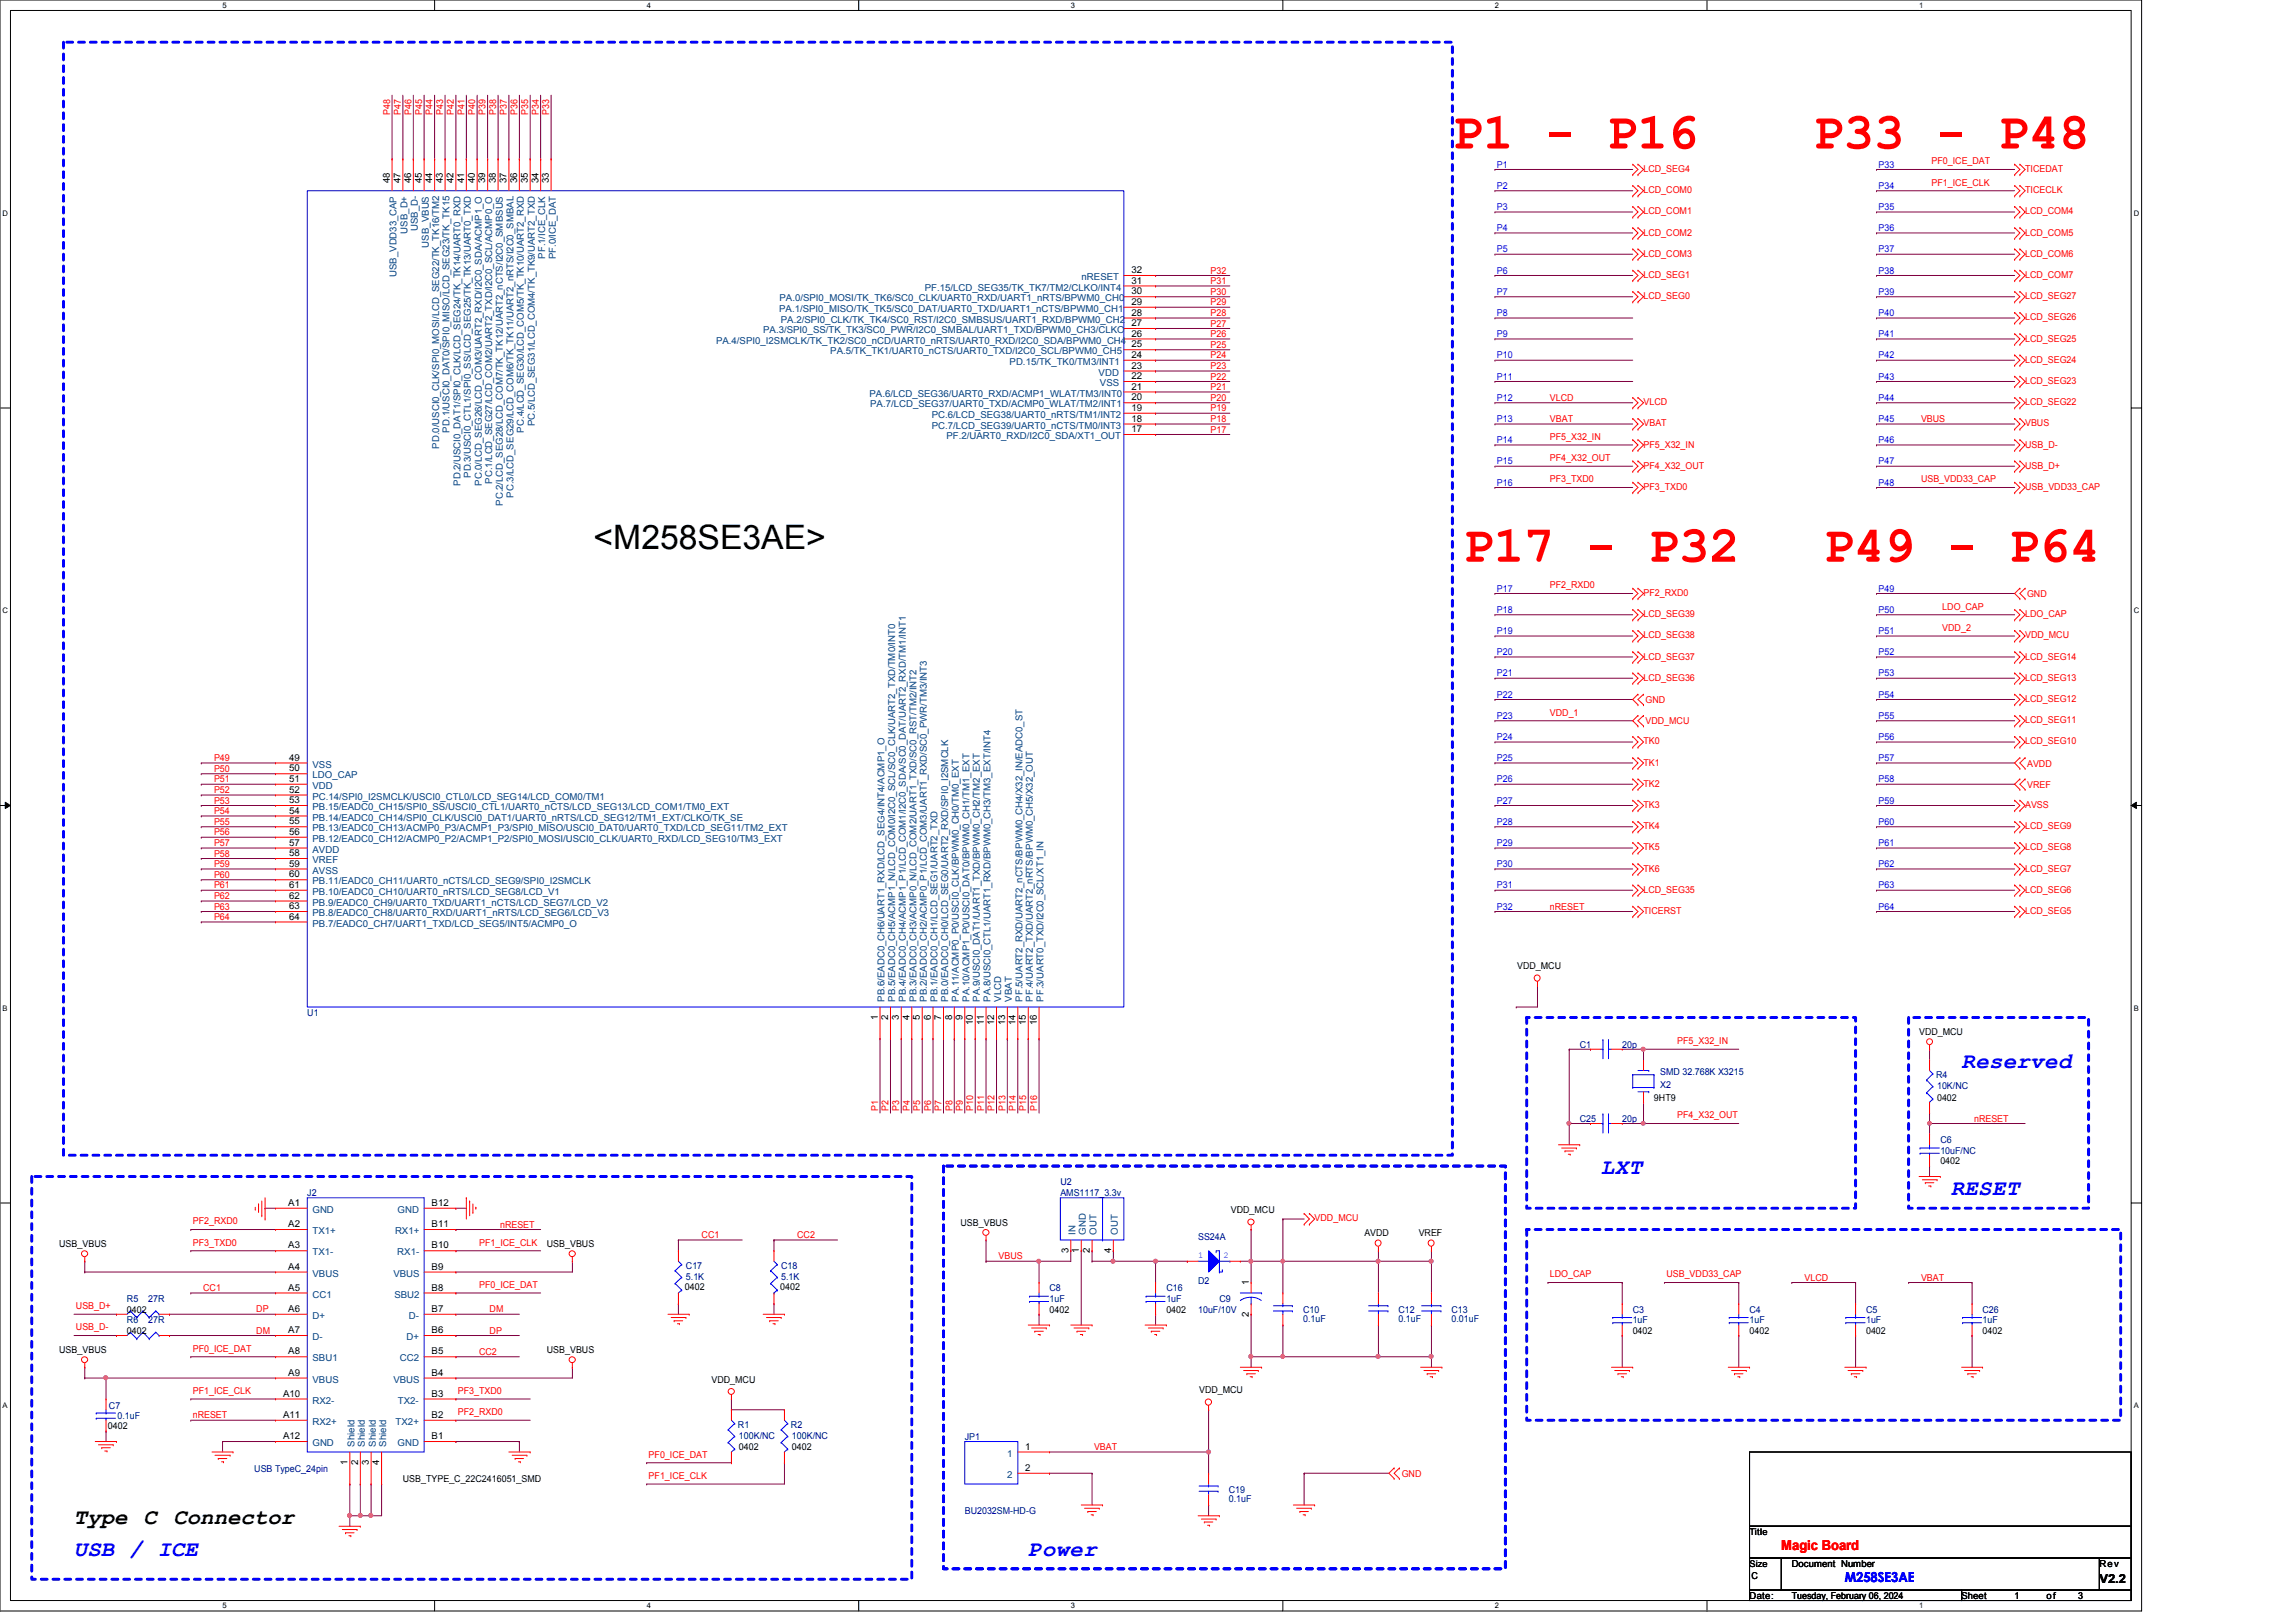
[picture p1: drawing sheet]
<svg xmlns="http://www.w3.org/2000/svg" width="297mm" height="210mm" viewBox="0 0 297 210" stroke-linecap="round" stroke-linejoin="round" font-family="sans-serif">
<defs><g id="words">
<g font-size="6.6" fill="#f00">
<text x="187.9" y="19.2">P1 - P16</text>
<text x="234.5" y="19.2">P33 - P48</text>
<text x="189.3" y="72.7">P17 - P32</text>
<text x="235.9" y="72.7">P49 - P64</text>
</g>
<text font-size="4.4" x="76.8" y="71.1">&lt;M258SE3AE&gt;</text>
<g font-size="2.9" fill="#00f">
<text x="253.7" y="138.2">Reserved</text>
<text x="207.1" y="151.9">LXT</text>
<text x="252.3" y="154.7">RESET</text>
<text x="9.6" y="201.3">USB / ICE</text>
<text x="133" y="201.3">Power</text>
</g>
<g font-size="2.9">
<text x="9.6" y="197.2">Type</text>
<text x="18.6" y="197.2">C Connector</text>
</g>
<text font-size="1.8" fill="#f00" x="230.4" y="200.5">Magic Board</text>
<text font-size="1.8" fill="#00f" x="238.6" y="204.7">M258SE3AE</text>
<text font-size="1.6" x="271.6" y="204.8">V2.2</text>
<g font-size="1.2" fill="#f00">
<text x="50.5" y="14.8" transform="rotate(-90 50.5 14.8)">P48</text>
<text x="51.9" y="14.8" transform="rotate(-90 51.9 14.8)">P47</text>
<text x="53.2" y="14.8" transform="rotate(-90 53.2 14.8)">P46</text>
<text x="54.6" y="14.8" transform="rotate(-90 54.6 14.8)">P45</text>
<text x="56" y="14.8" transform="rotate(-90 56 14.8)">P44</text>
<text x="57.3" y="14.8" transform="rotate(-90 57.3 14.8)">P43</text>
<text x="58.7" y="14.8" transform="rotate(-90 58.7 14.8)">P42</text>
<text x="60.1" y="14.8" transform="rotate(-90 60.1 14.8)">P41</text>
<text x="61.5" y="14.8" transform="rotate(-90 61.5 14.8)">P40</text>
<text x="62.8" y="14.8" transform="rotate(-90 62.8 14.8)">P39</text>
<text x="64.2" y="14.8" transform="rotate(-90 64.2 14.8)">P38</text>
<text x="65.6" y="14.8" transform="rotate(-90 65.6 14.8)">P37</text>
<text x="66.9" y="14.8" transform="rotate(-90 66.9 14.8)">P36</text>
<text x="68.3" y="14.8" transform="rotate(-90 68.3 14.8)">P35</text>
<text x="69.7" y="14.8" transform="rotate(-90 69.7 14.8)">P34</text>
<text x="71" y="14.8" transform="rotate(-90 71 14.8)">P33</text>
<text x="212.6" y="22.3">LCD_SEG4</text>
<text x="249.9" y="21.3">PF0_ICE_DAT</text>
<text x="262" y="22.3">TICEDAT</text>
<text x="212.6" y="25">LCD_COM0</text>
<text x="212.6" y="27.7">LCD_COM1</text>
<text x="249.9" y="24">PF1_ICE_CLK</text>
<text x="262" y="25">TICECLK</text>
<text x="262" y="27.7">LCD_COM4</text>
<text x="156.6" y="35.4">P32</text>
<text x="212.6" y="30.5">LCD_COM2</text>
<text x="212.6" y="33.2">LCD_COM3</text>
<text x="212.6" y="36">LCD_SEG1</text>
<text x="262" y="36">LCD_COM7</text>
<text x="262" y="33.2">LCD_COM6</text>
<text x="262" y="30.5">LCD_COM5</text>
<text x="156.6" y="36.7">P31</text>
<text x="156.6" y="38.1">P30</text>
<text x="156.6" y="39.5">P29</text>
<text x="156.6" y="40.9">P28</text>
<text x="212.6" y="38.7">LCD_SEG0</text>
<text x="262" y="38.7">LCD_SEG27</text>
<text x="262" y="41.4">LCD_SEG26</text>
<text x="156.6" y="42.2">P27</text>
<text x="156.6" y="43.6">P26</text>
<text x="156.6" y="45">P25</text>
<text x="156.6" y="46.4">P24</text>
<text x="156.6" y="47.8">P23</text>
<text x="262" y="46.9">LCD_SEG24</text>
<text x="262" y="44.2">LCD_SEG25</text>
<text x="156.6" y="49.1">P22</text>
<text x="156.6" y="50.5">P21</text>
<text x="156.6" y="51.9">P20</text>
<text x="156.6" y="53.2">P19</text>
<text x="200.5" y="51.9">VLCD</text>
<text x="212.6" y="52.4">VLCD</text>
<text x="262" y="52.4">LCD_SEG22</text>
<text x="262" y="49.7">LCD_SEG23</text>
<text x="156.6" y="54.6">P18</text>
<text x="156.6" y="56">P17</text>
<text x="200.5" y="54.6">VBAT</text>
<text x="200.5" y="56.9">PF5_X32_IN</text>
<text x="200.5" y="59.6">PF4_X32_OUT</text>
<text x="212.6" y="57.9">PF5_X32_IN</text>
<text x="212.6" y="55.2">VBAT</text>
<text x="248.5" y="54.6">VBUS</text>
<text x="262" y="55.2">VBUS</text>
<text x="262" y="57.9">USB_D-</text>
<text x="200.5" y="62.4">PF3_TXD0</text>
<text x="212.6" y="60.7">PF4_X32_OUT</text>
<text x="212.6" y="63.4">PF3_TXD0</text>
<text x="248.5" y="62.4">USB_VDD33_CAP</text>
<text x="262" y="63.4">USB_VDD33_CAP</text>
<text x="262" y="60.7">USB_D+</text>
<text x="200.5" y="76.1">PF2_RXD0</text>
<text x="212.6" y="77.1">PF2_RXD0</text>
<text x="262.2" y="77.3">GND</text>
<text x="212.6" y="79.8">LCD_SEG39</text>
<text x="212.6" y="82.6">LCD_SEG38</text>
<text x="251.2" y="78.9">LDO_CAP</text>
<text x="251.2" y="81.6">VDD_2</text>
<text x="262" y="79.8">LDO_CAP</text>
<text x="262" y="82.6">VDD_MCU</text>
<text x="212.6" y="85.3">LCD_SEG37</text>
<text x="212.6" y="88.1">LCD_SEG36</text>
<text x="262" y="85.3">LCD_SEG14</text>
<text x="262" y="88.1">LCD_SEG13</text>
<text x="200.5" y="92.6">VDD_1</text>
<text x="212.9" y="91">GND</text>
<text x="212.9" y="93.7">VDD_MCU</text>
<text x="262" y="90.8">LCD_SEG12</text>
<text x="262" y="93.6">LCD_SEG11</text>
<text x="27.7" y="98.5">P49</text>
<text x="27.7" y="99.9">P50</text>
<text x="27.7" y="101.2">P51</text>
<text x="212.6" y="99.1">TK1</text>
<text x="212.6" y="101.8">TK2</text>
<text x="212.6" y="96.3">TK0</text>
<text x="262" y="96.3">LCD_SEG10</text>
<text x="262.2" y="99.2">AVDD</text>
<text x="262.2" y="101.9">VREF</text>
<text x="27.7" y="102.6">P52</text>
<text x="27.7" y="104">P53</text>
<text x="27.7" y="105.3">P54</text>
<text x="27.7" y="106.7">P55</text>
<text x="212.6" y="107.3">TK4</text>
<text x="212.6" y="104.6">TK3</text>
<text x="262" y="107.3">LCD_SEG9</text>
<text x="262" y="104.6">AVSS</text>
<text x="27.7" y="108.1">P56</text>
<text x="27.7" y="109.5">P57</text>
<text x="27.7" y="110.8">P58</text>
<text x="27.7" y="112.2">P59</text>
<text x="27.7" y="113.6">P60</text>
<text x="212.6" y="110">TK5</text>
<text x="212.6" y="112.8">TK6</text>
<text x="262" y="112.8">LCD_SEG7</text>
<text x="262" y="110">LCD_SEG8</text>
<text x="27.7" y="114.9">P61</text>
<text x="27.7" y="116.3">P62</text>
<text x="27.7" y="117.7">P63</text>
<text x="27.7" y="119">P64</text>
<text x="200.5" y="117.7">nRESET</text>
<text x="212.6" y="115.5">LCD_SEG35</text>
<text x="212.6" y="118.3">TICERST</text>
<text x="262" y="115.5">LCD_SEG6</text>
<text x="262" y="118.3">LCD_SEG5</text>
<text x="217" y="135.1">PF5_X32_IN</text>
<text x="113.6" y="143.8" transform="rotate(-90 113.6 143.8)">P1</text>
<text x="114.9" y="143.8" transform="rotate(-90 114.9 143.8)">P2</text>
<text x="116.3" y="143.8" transform="rotate(-90 116.3 143.8)">P3</text>
<text x="117.7" y="143.8" transform="rotate(-90 117.7 143.8)">P4</text>
<text x="119" y="143.8" transform="rotate(-90 119 143.8)">P5</text>
<text x="120.4" y="143.8" transform="rotate(-90 120.4 143.8)">P6</text>
<text x="121.8" y="143.8" transform="rotate(-90 121.8 143.8)">P7</text>
<text x="123.2" y="143.8" transform="rotate(-90 123.2 143.8)">P8</text>
<text x="124.5" y="143.8" transform="rotate(-90 124.5 143.8)">P9</text>
<text x="125.9" y="143.8" transform="rotate(-90 125.9 143.8)">P10</text>
<text x="127.3" y="143.8" transform="rotate(-90 127.3 143.8)">P11</text>
<text x="128.7" y="143.8" transform="rotate(-90 128.7 143.8)">P12</text>
<text x="130" y="143.8" transform="rotate(-90 130 143.8)">P13</text>
<text x="131.4" y="143.8" transform="rotate(-90 131.4 143.8)">P14</text>
<text x="132.8" y="143.8" transform="rotate(-90 132.8 143.8)">P15</text>
<text x="134.2" y="143.8" transform="rotate(-90 134.2 143.8)">P16</text>
<text x="217" y="144.7">PF4_X32_OUT</text>
<text x="255.4" y="145.1">nRESET</text>
<text x="24.9" y="161.2">PF3_TXD0</text>
<text x="24.9" y="158.4">PF2_RXD0</text>
<text x="62" y="161.2">PF1_ICE_CLK</text>
<text x="64.7" y="158.8">nRESET</text>
<text x="90.8" y="160.2">CC1</text>
<text x="103.1" y="160.2">CC2</text>
<text x="170.1" y="158">VDD_MCU</text>
<text x="26.3" y="167">CC1</text>
<text x="62" y="166.6">PF0_ICE_DAT</text>
<text x="129.2" y="162.9">VBUS</text>
<text x="200.5" y="165.3">LDO_CAP</text>
<text x="215.6" y="165.3">USB_VDD33_CAP</text>
<text x="233.4" y="165.7">VLCD</text>
<text x="248.5" y="165.7">VBAT</text>
<text x="9.8" y="169.4">USB_D+</text>
<text x="9.8" y="172.1">USB_D-</text>
<text x="33.1" y="172.6">DM</text>
<text x="33.1" y="169.8">DP</text>
<text x="63.3" y="172.6">DP</text>
<text x="63.3" y="169.8">DM</text>
<text x="24.9" y="174.9">PF0_ICE_DAT</text>
<text x="62" y="175.3">CC2</text>
<text x="24.9" y="183.5">nRESET</text>
<text x="24.9" y="180.3">PF1_ICE_CLK</text>
<text x="59.2" y="180.3">PF3_TXD0</text>
<text x="59.2" y="183.1">PF2_RXD0</text>
<text x="83.9" y="188.6">PF0_ICE_DAT</text>
<text x="83.9" y="191.3">PF1_ICE_CLK</text>
<text x="141.5" y="187.6">VBAT</text>
<text x="181.3" y="191.1">GND</text>
</g>
<g font-size="1.2">
<text x="50.4" y="23.7" transform="rotate(-90 50.4 23.7)">48</text>
<text x="51.8" y="23.7" transform="rotate(-90 51.8 23.7)">47</text>
<text x="53.2" y="23.7" transform="rotate(-90 53.2 23.7)">46</text>
<text x="54.6" y="23.7" transform="rotate(-90 54.6 23.7)">45</text>
<text x="55.9" y="23.7" transform="rotate(-90 55.9 23.7)">44</text>
<text x="57.3" y="23.7" transform="rotate(-90 57.3 23.7)">43</text>
<text x="58.7" y="23.7" transform="rotate(-90 58.7 23.7)">42</text>
<text x="60" y="23.7" transform="rotate(-90 60 23.7)">41</text>
<text x="61.4" y="23.7" transform="rotate(-90 61.4 23.7)">40</text>
<text x="62.8" y="23.7" transform="rotate(-90 62.8 23.7)">39</text>
<text x="64.1" y="23.7" transform="rotate(-90 64.1 23.7)">38</text>
<text x="65.5" y="23.7" transform="rotate(-90 65.5 23.7)">37</text>
<text x="66.9" y="23.7" transform="rotate(-90 66.9 23.7)">36</text>
<text x="68.3" y="23.7" transform="rotate(-90 68.3 23.7)">35</text>
<text x="69.6" y="23.7" transform="rotate(-90 69.6 23.7)">34</text>
<text x="71" y="23.7" transform="rotate(-90 71 23.7)">33</text>
<text x="146.3" y="35.3">32</text>
<text x="146.3" y="40.9">28</text>
<text x="146.3" y="39.5">29</text>
<text x="146.3" y="38.1">30</text>
<text x="146.3" y="36.7">31</text>
<text x="146.3" y="47.7">23</text>
<text x="146.3" y="46.3">24</text>
<text x="146.3" y="45">25</text>
<text x="146.3" y="43.6">26</text>
<text x="146.3" y="42.2">27</text>
<text x="146.3" y="53.2">19</text>
<text x="146.3" y="51.8">20</text>
<text x="146.3" y="50.4">21</text>
<text x="146.3" y="49.1">22</text>
<text x="146.3" y="55.9">17</text>
<text x="146.3" y="54.6">18</text>
<text x="37.4" y="98.4">49</text>
<text x="37.4" y="99.8">50</text>
<text x="37.4" y="101.2">51</text>
<text x="37.4" y="102.6">52</text>
<text x="37.4" y="103.9">53</text>
<text x="37.4" y="105.3">54</text>
<text x="37.4" y="106.7">55</text>
<text x="37.4" y="108">56</text>
<text x="37.4" y="109.4">57</text>
<text x="37.4" y="110.8">58</text>
<text x="37.4" y="112.1">59</text>
<text x="37.4" y="113.5">60</text>
<text x="37.4" y="114.9">61</text>
<text x="37.4" y="116.3">62</text>
<text x="37.4" y="117.6">63</text>
<text x="37.4" y="119">64</text>
<text x="196.3" y="125.4">VDD_MCU</text>
<text x="113.5" y="132" transform="rotate(-90 113.5 132)">1</text>
<text x="114.9" y="132" transform="rotate(-90 114.9 132)">2</text>
<text x="116.3" y="132" transform="rotate(-90 116.3 132)">3</text>
<text x="117.6" y="132" transform="rotate(-90 117.6 132)">4</text>
<text x="119" y="132" transform="rotate(-90 119 132)">5</text>
<text x="120.4" y="132" transform="rotate(-90 120.4 132)">6</text>
<text x="121.8" y="132" transform="rotate(-90 121.8 132)">7</text>
<text x="123.1" y="132" transform="rotate(-90 123.1 132)">8</text>
<text x="124.5" y="132" transform="rotate(-90 124.5 132)">9</text>
<text x="125.9" y="132.6" transform="rotate(-90 125.9 132.6)">10</text>
<text x="127.3" y="132.6" transform="rotate(-90 127.3 132.6)">11</text>
<text x="128.6" y="132.6" transform="rotate(-90 128.6 132.6)">12</text>
<text x="130" y="132.6" transform="rotate(-90 130 132.6)">13</text>
<text x="131.4" y="132.6" transform="rotate(-90 131.4 132.6)">14</text>
<text x="132.7" y="132.6" transform="rotate(-90 132.7 132.6)">15</text>
<text x="134.1" y="132.6" transform="rotate(-90 134.1 132.6)">16</text>
<text x="248.2" y="133.9">VDD_MCU</text>
<text x="214" y="142.4">9HT9</text>
<text x="250.6" y="142.4">0402</text>
<text x="251" y="150.6">0402</text>
<text x="7.7" y="161.3">USB_VBUS</text>
<text x="37.3" y="156">A1</text>
<text x="37.3" y="158.8">A2</text>
<text x="37.3" y="161.5">A3</text>
<text x="55.8" y="156">B12</text>
<text x="55.8" y="158.8">B11</text>
<text x="55.8" y="161.5">B10</text>
<text x="70.7" y="161.3">USB_VBUS</text>
<text x="124.2" y="158.6">USB_VBUS</text>
<text x="159.2" y="156.9">VDD_MCU</text>
<text x="176.5" y="160">AVDD</text>
<text x="183.5" y="160">VREF</text>
<text x="37.3" y="167">A5</text>
<text x="37.3" y="164.3">A4</text>
<text x="55.8" y="164.3">B9</text>
<text x="55.8" y="167">B8</text>
<text x="88.6" y="167">0402</text>
<text x="100.9" y="167">0402</text>
<text x="138.2" y="162.1" transform="rotate(-90 138.2 162.1)">3</text>
<text x="139.6" y="162.1" transform="rotate(-90 139.6 162.1)">1</text>
<text x="141" y="162.1" transform="rotate(-90 141 162.1)">2</text>
<text x="143.7" y="162.1" transform="rotate(-90 143.7 162.1)">4</text>
<text x="161.5" y="166.3" transform="rotate(-90 161.5 166.3)">1</text>
<text x="16.4" y="169.8">0402</text>
<text x="16.4" y="172.6">0402</text>
<text x="37.3" y="169.8">A6</text>
<text x="37.3" y="172.5">A7</text>
<text x="55.8" y="169.8">B7</text>
<text x="55.8" y="172.5">B6</text>
<text x="135.8" y="169.8">0402</text>
<text x="150.9" y="169.8">0402</text>
<text x="161.5" y="170.3" transform="rotate(-90 161.5 170.3)">2</text>
<text x="211.2" y="172.6">0402</text>
<text x="226.3" y="172.6">0402</text>
<text x="241.4" y="172.6">0402</text>
<text x="256.5" y="172.6">0402</text>
<text x="7.7" y="175">USB_VBUS</text>
<text x="37.3" y="175.3">A8</text>
<text x="37.3" y="178">A9</text>
<text x="55.8" y="175.3">B5</text>
<text x="55.8" y="178">B4</text>
<text x="70.7" y="175">USB_VBUS</text>
<text x="92" y="178.9">VDD_MCU</text>
<text x="14" y="184.9">0402</text>
<text x="36.6" y="180.7">A10</text>
<text x="36.6" y="183.5">A11</text>
<text x="55.8" y="180.7">B3</text>
<text x="55.8" y="183.5">B2</text>
<text x="155.1" y="180.3">VDD_MCU</text>
<text x="36.6" y="186.2">A12</text>
<text x="45" y="189.5" transform="rotate(-90 45 189.5)">1</text>
<text x="46.3" y="189.5" transform="rotate(-90 46.3 189.5)">2</text>
<text x="47.7" y="189.5" transform="rotate(-90 47.7 189.5)">3</text>
<text x="49.1" y="189.5" transform="rotate(-90 49.1 189.5)">4</text>
<text x="52.1" y="191.8">USB_TYPE_C_22C2416051_SMD</text>
<text x="55.8" y="186.2">B1</text>
<text x="95.6" y="187.7">0402</text>
<text x="102.4" y="187.7">0402</text>
<text x="132.6" y="187.6">1</text>
<text x="132.6" y="190.3">2</text>
<text x="226.3" y="198.6">Title</text>
<text x="226.3" y="202.7">Size</text>
<text x="231.8" y="202.7">Document Number</text>
<text x="271.6" y="202.7">Rev</text>
<text x="226.3" y="206.9">Date:</text>
<text x="226.6" y="204.3">C</text>
<text x="231.8" y="206.9">Tuesday, February 06, 2024</text>
<text x="253.7" y="206.9">Sheet</text>
<text x="260.6" y="206.9">1</text>
<text x="264.7" y="206.9">of</text>
<text x="268.8" y="206.9">3</text>
</g>
<g font-size="1.2" fill="#00f">
<text x="193.6" y="21.7">P1</text>
<text x="243" y="21.7">P33</text>
<text x="193.6" y="24.4">P2</text>
<text x="193.6" y="27.2">P3</text>
<text x="193.6" y="29.9">P4</text>
<text x="243" y="27.2">P35</text>
<text x="243" y="29.9">P36</text>
<text x="243" y="24.4">P34</text>
<text x="193.6" y="32.6">P5</text>
<text x="193.6" y="35.4">P6</text>
<text x="243" y="35.4">P38</text>
<text x="243" y="32.6">P37</text>
<text x="193.6" y="38.1">P7</text>
<text x="193.6" y="40.9">P8</text>
<text x="243" y="40.9">P40</text>
<text x="243" y="38.1">P39</text>
<text x="193.6" y="43.6">P9</text>
<text x="193.6" y="46.4">P10</text>
<text x="243" y="46.4">P42</text>
<text x="243" y="43.6">P41</text>
<text x="193.6" y="49.1">P11</text>
<text x="193.6" y="51.9">P12</text>
<text x="243" y="49.1">P43</text>
<text x="243" y="51.9">P44</text>
<text x="193.6" y="54.6">P13</text>
<text x="193.6" y="57.3">P14</text>
<text x="243" y="54.6">P45</text>
<text x="243" y="57.3">P46</text>
<text x="193.6" y="60.1">P15</text>
<text x="193.6" y="62.8">P16</text>
<text x="243" y="60.1">P47</text>
<text x="243" y="62.8">P48</text>
<text x="193.6" y="76.5">P17</text>
<text x="243" y="76.5">P49</text>
<text x="193.6" y="79.3">P18</text>
<text x="193.6" y="82">P19</text>
<text x="243" y="79.3">P50</text>
<text x="243" y="82">P51</text>
<text x="193.6" y="87.5">P21</text>
<text x="193.6" y="84.8">P20</text>
<text x="243" y="84.8">P52</text>
<text x="243" y="87.5">P53</text>
<text x="193.6" y="90.3">P22</text>
<text x="193.6" y="93">P23</text>
<text x="193.6" y="95.8">P24</text>
<text x="243" y="90.3">P54</text>
<text x="243" y="93">P55</text>
<text x="243" y="95.8">P56</text>
<text x="193.6" y="98.5">P25</text>
<text x="193.6" y="101.2">P26</text>
<text x="243" y="98.5">P57</text>
<text x="243" y="101.2">P58</text>
<text x="193.6" y="104">P27</text>
<text x="193.6" y="106.7">P28</text>
<text x="243" y="106.7">P60</text>
<text x="243" y="104">P59</text>
<text x="193.6" y="109.5">P29</text>
<text x="193.6" y="112.2">P30</text>
<text x="243" y="112.2">P62</text>
<text x="243" y="109.5">P61</text>
<text x="193.6" y="114.9">P31</text>
<text x="193.6" y="117.7">P32</text>
<text x="243" y="117.7">P64</text>
<text x="243" y="114.9">P63</text>
</g>
<g font-size="1.2" fill="#004080">
<text x="54.1" y="29.9" transform="rotate(-90 54.1 29.9)">USB_D-</text>
<text x="51.3" y="35.9" transform="rotate(-90 51.3 35.9)">USB_VDD33_CAP</text>
<text x="52.7" y="30.2" transform="rotate(-90 52.7 30.2)">USB_D+</text>
<text x="55.5" y="32" transform="rotate(-90 55.5 32)">USB_VBUS</text>
<text x="70.5" y="33.5" transform="rotate(-90 70.5 33.5)">PF.1/ICE_CLK</text>
<text x="71.9" y="33.6" transform="rotate(-90 71.9 33.6)">PF.0/ICE_DAT</text>
<text x="100.8" y="40.3">PA.1/SPI0_MISO/TK_TK5/SC0_DAT/UART0_TXD/UART1_nCTS/BPWM0_CH1</text>
<text x="100.8" y="39">PA.0/SPI0_MOSI/TK_TK6/SC0_CLK/UART0_RXD/UART1_nRTS/BPWM0_CH0</text>
<text x="101" y="41.7">PA.2/SPI0_CLK/TK_TK4/SC0_RST/I2C0_SMBSUS/UART1_RXD/BPWM0_CH2</text>
<text x="119.6" y="37.6">PF.15/LCD_SEG35/TK_TK7/TM2/CLKO/INT4</text>
<text x="139.9" y="36.2">nRESET</text>
<text x="92.6" y="44.4">PA.4/SPI0_I2SMCLK/TK_TK2/SC0_nCD/UART0_nRTS/UART0_RXD/I2C0_SDA/BPWM0_CH4</text>
<text x="98.7" y="43.1">PA.3/SPI0_SS/TK_TK3/SC0_PWR/I2C0_SMBAL/UART1_TXD/BPWM0_CH3/CLKO</text>
<text x="107.4" y="45.8">PA.5/TK_TK1/UART0_nCTS/UART0_TXD/I2C0_SCL/BPWM0_CH5</text>
<text x="130.6" y="47.2">PD.15/TK_TK0/TM3/INT1</text>
<text x="112.5" y="51.3">PA.6/LCD_SEG36/UART0_RXD/ACMP1_WLAT/TM3/INT0</text>
<text x="112.6" y="52.7">PA.7/LCD_SEG37/UART0_TXD/ACMP0_WLAT/TM2/INT1</text>
<text x="142.1" y="48.6">VDD</text>
<text x="142.3" y="50">VSS</text>
<text x="56.8" y="58" transform="rotate(-90 56.8 58)">PD.0/USCI0_CLK/SPI0_MOSI/LCD_SEG22/TK_TK16/TM2</text>
<text x="58.2" y="56" transform="rotate(-90 58.2 56)">PD.1/USCI0_DAT0/SPI0_MISO/LCD_SEG23/TK_TK15</text>
<text x="67.8" y="56" transform="rotate(-90 67.8 56)">PC.4/LCD_SEG30/LCD_COM5/TK_TK10/UART2_RXD</text>
<text x="69.2" y="55.2" transform="rotate(-90 69.2 55.2)">PC.5/LCD_SEG31/LCD_COM4/TK_TK9/UART2_TXD</text>
<text x="120.5" y="55.5">PC.7/LCD_SEG39/UART0_nCTS/TM0/INT3</text>
<text x="120.5" y="54.1">PC.6/LCD_SEG38/UART0_nRTS/TM1/INT2</text>
<text x="122.4" y="56.8">PF.2/UART0_RXD/I2C0_SDA/XT1_OUT</text>
<text x="59.6" y="62.9" transform="rotate(-90 59.6 62.9)">PD.2/USCI0_DAT1/SPI0_CLK/LCD_SEG24/TK_TK14/UART0_RXD</text>
<text x="60.9" y="61.8" transform="rotate(-90 60.9 61.8)">PD.3/USCI0_CTL1/SPI0_SS/LCD_SEG25/TK_TK13/UART0_TXD</text>
<text x="62.3" y="62.9" transform="rotate(-90 62.3 62.9)">PC.0/LCD_SEG26/LCD_COM3/UART2_RXD/I2C0_SDA/ACMP1_O</text>
<text x="63.7" y="62.6" transform="rotate(-90 63.7 62.6)">PC.1/LCD_SEG27/LCD_COM2/UART2_TXD/I2C0_SCL/ACMP0_O</text>
<text x="65" y="65.4" transform="rotate(-90 65 65.4)">PC.2/LCD_SEG28/LCD_COM7/TK_TK12/UART2_nCTS/I2C0_SMBSUS</text>
<text x="66.4" y="64.4" transform="rotate(-90 66.4 64.4)">PC.3/LCD_SEG29/LCD_COM6/TK_TK11/UART2_nRTS/I2C0_SMBAL</text>
<text x="40.4" y="99.3">VSS</text>
<text x="40.4" y="100.7">LDO_CAP</text>
<text x="40.4" y="102.1">VDD</text>
<text x="40.4" y="103.5">PC.14/SPI0_I2SMCLK/USCI0_CTL0/LCD_SEG14/LCD_COM0/TM1</text>
<text x="40.4" y="104.8">PB.15/EADC0_CH15/SPI0_SS/USCI0_CTL1/UART0_nCTS/LCD_SEG13/LCD_COM1/TM0_EXT</text>
<text x="40.4" y="106.2">PB.14/EADC0_CH14/SPI0_CLK/USCI0_DAT1/UART0_nRTS/LCD_SEG12/TM1_EXT/CLKO/TK_SE</text>
<text x="40.4" y="107.6">PB.13/EADC0_CH13/ACMP0_P3/ACMP1_P3/SPI0_MISO/USCI0_DAT0/UART0_TXD/LCD_SEG11/TM2_EXT</text>
<text x="40.4" y="108.9">PB.12/EADC0_CH12/ACMP0_P2/ACMP1_P2/SPI0_MOSI/USCI0_CLK/UART0_RXD/LCD_SEG10/TM3_EXT</text>
<text x="40.4" y="110.3">AVDD</text>
<text x="40.4" y="111.7">VREF</text>
<text x="40.4" y="113">AVSS</text>
<text x="40.4" y="114.4">PB.11/EADC0_CH11/UART0_nCTS/LCD_SEG9/SPI0_I2SMCLK</text>
<text x="40.4" y="115.8">PB.10/EADC0_CH10/UART0_nRTS/LCD_SEG8/LCD_V1</text>
<text x="40.4" y="117.2">PB.9/EADC0_CH9/UART0_TXD/UART1_nCTS/LCD_SEG7/LCD_V2</text>
<text x="40.4" y="118.5">PB.8/EADC0_CH8/UART0_RXD/UART1_nRTS/LCD_SEG6/LCD_V3</text>
<text x="40.4" y="119.9">PB.7/EADC0_CH7/UART1_TXD/LCD_SEG5/INT5/ACMP0_O</text>
<text x="114.4" y="129.6" transform="rotate(-90 114.4 129.6)">PB.6/EADC0_CH6/UART1_RXD/LCD_SEG4/INT4/ACMP1_O</text>
<text x="115.8" y="129.6" transform="rotate(-90 115.8 129.6)">PB.5/EADC0_CH5/ACMP1_N/LCD_COM0/I2C0_SCL/SC0_CLK/UART2_TXD/TM0/INT0</text>
<text x="117.2" y="129.6" transform="rotate(-90 117.2 129.6)">PB.4/EADC0_CH4/ACMP1_P1/LCD_COM1/I2C0_SDA/SC0_DAT/UART2_RXD/TM1/INT1</text>
<text x="118.5" y="129.6" transform="rotate(-90 118.5 129.6)">PB.3/EADC0_CH3/ACMP0_N/LCD_COM2/UART1_TXD/SC0_RST/TM2/INT2</text>
<text x="119.9" y="129.6" transform="rotate(-90 119.9 129.6)">PB.2/EADC0_CH2/ACMP0_P1/LCD_COM3/UART1_RXD/SC0_PWR/TM3/INT3</text>
<text x="121.3" y="129.6" transform="rotate(-90 121.3 129.6)">PB.1/EADC0_CH1/LCD_SEG1/UART2_TXD</text>
<text x="122.6" y="129.6" transform="rotate(-90 122.6 129.6)">PB.0/EADC0_CH0/LCD_SEG0/UART2_RXD/SPI0_I2SMCLK</text>
<text x="124" y="129.6" transform="rotate(-90 124 129.6)">PA.11/ACMP0_P0/USCI0_CLK/BPWM0_CH0/TM0_EXT</text>
<text x="125.4" y="129.6" transform="rotate(-90 125.4 129.6)">PA.10/ACMP1_P0/USCI0_DAT0/BPWM0_CH1/TM1_EXT</text>
<text x="126.7" y="129.6" transform="rotate(-90 126.7 129.6)">PA.9/USCI0_DAT1/UART1_TXD/BPWM0_CH2/TM2_EXT</text>
<text x="128.1" y="129.6" transform="rotate(-90 128.1 129.6)">PA.8/USCI0_CTL1/UART1_RXD/BPWM0_CH3/TM3_EXT/INT4</text>
<text x="129.5" y="129.6" transform="rotate(-90 129.5 129.6)">VLCD</text>
<text x="130.9" y="129.6" transform="rotate(-90 130.9 129.6)">VBAT</text>
<text x="132.2" y="129.6" transform="rotate(-90 132.2 129.6)">PF.5/UART2_RXD/UART2_nCTS/BPWM0_CH4/X32_IN/EADC0_ST</text>
<text x="133.6" y="129.6" transform="rotate(-90 133.6 129.6)">PF.4/UART2_TXD/UART2_nRTS/BPWM0_CH5/X32_OUT</text>
<text x="135" y="129.6" transform="rotate(-90 135 129.6)">PF.3/UART0_TXD/I2C0_SCL/XT1_IN</text>
<text x="40.4" y="156.9">GND</text>
<text x="40.4" y="159.7">TX1+</text>
<text x="51.1" y="159.7">RX1+</text>
<text x="51.4" y="156.9">GND</text>
<text x="139.1" y="159.8" transform="rotate(-90 139.1 159.8)">IN</text>
<text x="140.5" y="159.8" transform="rotate(-90 140.5 159.8)">GND</text>
<text x="141.9" y="159.8" transform="rotate(-90 141.9 159.8)">OUT</text>
<text x="144.6" y="159.8" transform="rotate(-90 144.6 159.8)">OUT</text>
<text x="40.4" y="162.4">TX1-</text>
<text x="40.4" y="167.9">CC1</text>
<text x="40.4" y="165.2">VBUS</text>
<text x="50.9" y="165.2">VBUS</text>
<text x="51" y="167.9">SBU2</text>
<text x="51.4" y="162.4">RX1-</text>
<text x="40.4" y="170.6">D+</text>
<text x="40.4" y="173.4">D-</text>
<text x="52.6" y="173.4">D+</text>
<text x="52.9" y="170.6">D-</text>
<text x="40.4" y="176.1">SBU1</text>
<text x="40.4" y="178.9">VBUS</text>
<text x="50.9" y="178.9">VBUS</text>
<text x="51.7" y="176.1">CC2</text>
<text x="40.4" y="181.6">RX2-</text>
<text x="40.4" y="184.4">RX2+</text>
<text x="51.2" y="184.4">TX2+</text>
<text x="51.5" y="181.6">TX2-</text>
<text x="40.4" y="187.1">GND</text>
<text x="45.8" y="187.2" transform="rotate(-90 45.8 187.2)">Shield</text>
<text x="47.2" y="187.2" transform="rotate(-90 47.2 187.2)">Shield</text>
<text x="48.6" y="187.2" transform="rotate(-90 48.6 187.2)">Shield</text>
<text x="50" y="187.2" transform="rotate(-90 50 187.2)">Shield</text>
<text x="51.4" y="187.1">GND</text>
<text x="130.3" y="188.5">1</text>
<text x="130.3" y="191.2">2</text>
</g>
<g font-size="1.2" fill="#000080">
<text x="39.8" y="131.4">U1</text>
<text x="204.3" y="135.6">C1</text>
<text x="209.8" y="135.6">20p</text>
<text x="214.8" y="140.8">X2</text>
<text x="214.8" y="139.1">SMD 32.768K X3215</text>
<text x="250.4" y="139.5">R4</text>
<text x="250.6" y="140.9">10K/NC</text>
<text x="204.3" y="145.2">C25</text>
<text x="209.8" y="145.2">20p</text>
<text x="251" y="147.9">C6</text>
<text x="251" y="149.3">10uF/NC</text>
<text x="39.8" y="154.7">J2</text>
<text x="137.2" y="153.4">U2</text>
<text x="137.2" y="154.7">AMS1117_3.3v</text>
<text x="155" y="160.5">SS24A</text>
<text x="88.7" y="164.2">C17</text>
<text x="88.7" y="165.6">5.1K</text>
<text x="101" y="164.2">C18</text>
<text x="101" y="165.6">5.1K</text>
<text x="135.8" y="167.1">C8</text>
<text x="150.9" y="167.1">C16</text>
<text x="155" y="166.1">D2</text>
<text x="16.4" y="168.4">R5</text>
<text x="16.4" y="171.2">R6</text>
<text x="19.2" y="168.4">27R</text>
<text x="19.2" y="171.2">27R</text>
<text x="135.8" y="168.4">1uF</text>
<text x="150.9" y="168.4">1uF</text>
<text x="155" y="169.8">10uF/10V</text>
<text x="157.7" y="168.4">C9</text>
<text x="168.6" y="169.8">C10</text>
<text x="168.6" y="171.1">0.1uF</text>
<text x="180.9" y="169.8">C12</text>
<text x="180.9" y="171.1">0.1uF</text>
<text x="187.7" y="169.8">C13</text>
<text x="187.7" y="171.1">0.01uF</text>
<text x="211.2" y="169.8">C3</text>
<text x="211.2" y="171.2">1uF</text>
<text x="226.3" y="169.8">C4</text>
<text x="226.3" y="171.2">1uF</text>
<text x="241.4" y="169.8">C5</text>
<text x="241.4" y="171.2">1uF</text>
<text x="256.5" y="169.8">C26</text>
<text x="256.5" y="171.2">1uF</text>
<text x="14.1" y="182.3">C7</text>
<text x="15.2" y="183.6">0.1uF</text>
<text x="95.5" y="184.8">R1</text>
<text x="102.3" y="184.8">R2</text>
<text x="32.9" y="190.4">USB TypeC_24pin</text>
<text x="95.6" y="186.1">100K/NC</text>
<text x="102.4" y="186.1">100K/NC</text>
<text x="124.8" y="186.3">JP1</text>
<text x="124.8" y="195.9">BU2032SM-HD-G</text>
<text x="159" y="193.2">C19</text>
<text x="159" y="194.4">0.1uF</text>
</g>
<g font-size="1.1" fill="#00f">
<text x="155" y="162.8">1</text>
<text x="158.3" y="162.8">2</text>
</g>
<g font-size="1">
<text x="28.8" y="1">5</text>
<text x="83.7" y="1">4</text>
<text x="138.5" y="1">3</text>
<text x="193.4" y="1">2</text>
<text x="248.2" y="1">1</text>
<text x=".3" y="27.9">D</text>
<text x="276" y="27.9">D</text>
<text x=".3" y="79.4">C</text>
<text x="276" y="79.4">C</text>
<text x=".3" y="130.8">B</text>
<text x="276" y="130.8">B</text>
<text x=".3" y="182.2">A</text>
<text x="276" y="182.2">A</text>
<text x="28.8" y="208.1">5</text>
<text x="83.7" y="208.1">4</text>
<text x="138.5" y="208.1">3</text>
<text x="193.4" y="208.1">2</text>
<text x="248.2" y="208.1">1</text>
</g>
</g></defs>
<path d="M0 0h277v208.4h-277zM1.4 1.4h274.3v205.7h-274.3z" fill="none" stroke="#000" stroke-width=".13"/>
<g fill="#fff">
<path d="M28.8 .1h.5v1.1h-.5z"/>
<path d="M28.8 207.2h.5v1.1h-.5z"/>
</g>
<path d="M56.2 0v1.4M56.2 207.1v1.3" fill="none" stroke="#000" stroke-width=".13"/>
<g fill="#fff">
<path d="M83.7 .1h.5v1.1h-.5z"/>
<path d="M83.7 207.2h.5v1.1h-.5z"/>
</g>
<path d="M111.1 0v1.4M111.1 207.1v1.3" fill="none" stroke="#000" stroke-width=".13"/>
<g fill="#fff">
<path d="M138.5 .1h.6v1.1h-.6z"/>
<path d="M138.5 207.2h.6v1.1h-.6z"/>
</g>
<path d="M165.9 0v1.4M165.9 207.1v1.3" fill="none" stroke="#000" stroke-width=".13"/>
<g fill="#fff">
<path d="M193.4 .1h.5v1.1h-.5z"/>
<path d="M193.4 207.2h.5v1.1h-.5z"/>
</g>
<path d="M220.8 0v1.4M220.8 207.1v1.3" fill="none" stroke="#000" stroke-width=".13"/>
<g fill="#fff">
<path d="M248.2 .1h.6v1.1h-.6z"/>
<path d="M248.2 207.2h.6v1.1h-.6z"/>
<path d="M.3 27.1h.8v1.1h-.8z"/>
<path d="M276 27.1h.7v1.1h-.7z"/>
<path d="M.3 78.5h.8v1.1h-.8z"/>
<path d="M276 78.5h.7v1.1h-.7z"/>
</g>
<path d="M0 52.8h1.4M275.7 52.8h1.3" fill="none" stroke="#000" stroke-width=".13"/>
<g fill="#fff">
<path d="M.3 129.9h.7v1.1h-.7z"/>
<path d="M276 129.9h.6v1.1h-.6z"/>
</g>
<path d="M0 104.2h1.4M.7 103.8l.7 .4-.7 .4zM275.7 104.2l.7-.4v.8zM275.7 104.2h1.3" fill="none" stroke="#000" stroke-width=".13"/>
<path d="M.7 103.8l.7 .4-.7 .4zM275.7 104.2l.7-.4v.8z" fill="#000"/>
<g fill="#fff">
<path d="M.3 181.4h.7v1.1h-.7z"/>
<path d="M276 181.4h.6v1.1h-.6z"/>
</g>
<path d="M0 155.7h1.4M275.7 155.7h1.3" fill="none" stroke="#000" stroke-width=".13"/>
<path d="M8.2 5.5h179.7v144h-179.7zM197.5 131.7h42.5v24.6h-42.5zM246.9 131.7h23.3v24.6h-23.3zM4.1 152.2h113.8v52.1h-113.8zM122 150.9h72.7v52.1h-72.7zM197.5 159.1h76.8v24.7h-76.8z" fill="none" stroke="#00f" stroke-width=".38" stroke-dasharray=".8 .8"/>
<path d="M249.6 144h.1M249.6 144v1.4" fill="none" stroke="#800040" stroke-width=".13"/>
<circle cx="249.6" cy="145.3" r=".25" fill="#f0f"/>
<circle cx="249.6" cy="145.3" r=".25" fill="none" stroke="#f0f" stroke-width=".13"/>
<path d="M249.6 135.8h.1M249.6 135.8v1.4M249.6 145.4h.1M249.6 150.9h.1M249.6 145.4v1.3M249.6 150.9v1.3M249.6 145.4h12.4M161.8 175.6h.1M161.8 170.1h.1M161.8 170.1v6.8" fill="none" stroke="#800040" stroke-width=".13"/>
<circle cx="161.8" cy="175.5" r=".26" fill="#f0f"/>
<circle cx="161.8" cy="175.5" r=".26" fill="none" stroke="#f0f" stroke-width=".13"/>
<path d="M161.8 175.6h.1M165.9 171.4h.1M165.9 175.6h.1M165.9 171.4v4.2M178.3 171.4h.1M178.3 171.4v4.2h-16.5" fill="none" stroke="#800040" stroke-width=".13"/>
<circle cx="178.3" cy="175.5" r=".26" fill="#f0f"/>
<circle cx="178.3" cy="175.5" r=".26" fill="none" stroke="#f0f" stroke-width=".13"/>
<path d="M165.8 175.3h.1l.2 .1v.3l-.2 .1-.1-.1z" fill-rule="evenodd" fill="#f0f"/>
<path d="M165.8 175.3h.1l.2 .1v.3l-.2 .1-.1-.1z" fill="none" stroke="#f0f" stroke-width=".13"/>
<path d="M178.3 175.6h.1M185.2 163.2h.1M185.2 171.4h.1M185.2 161.8h.1M185.2 171.4v4.2h-6.9M185.2 161.8v5.5" fill="none" stroke="#800040" stroke-width=".13"/>
<circle cx="185.1" cy="163.2" r=".26" fill="#f0f"/>
<circle cx="185.1" cy="163.2" r=".26" fill="none" stroke="#f0f" stroke-width=".13"/>
<path d="M185.2 175.6h.1M185.2 175.6v1.3" fill="none" stroke="#800040" stroke-width=".13"/>
<circle cx="185.1" cy="175.5" r=".26" fill="#f0f"/>
<circle cx="185.1" cy="175.5" r=".26" fill="none" stroke="#f0f" stroke-width=".13"/>
<g fill="none" stroke="#800040" stroke-width=".13">
<path d="M50.7 12.3v8.3M52.1 12.3v8.3M53.5 12.3v8.3M54.9 12.3v8.3M56.2 12.3v8.3M57.6 12.3v8.3M59 12.3v8.3M60.3 12.3v8.3M61.7 12.3v8.3M63.1 12.3v8.3M64.4 12.3v8.3M65.8 12.3v8.3"/>
<path d="M67.2 12.3v8.3M68.6 12.3v8.3M69.9 12.3v8.3M71.3 12.3v8.3M50.7 20.6h.1M52.1 20.6h.1M53.5 20.6h.1M54.9 20.6h.1M56.2 20.6h.1M57.6 20.6h.1M59 20.6h.1M60.3 20.6h.1"/>
<path d="M61.7 20.6h.1M63.1 20.6h.1M64.4 20.6h.1M65.8 20.6h.1M67.2 20.6h.1M68.6 20.6h.1M69.9 20.6h.1M71.3 20.6h.1M149.5 35.6h.1M149.5 37h.1M149.5 38.4h.1M149.5 39.8h.1"/>
<path d="M149.5 35.6h9.6M149.5 37h9.6M149.5 38.4h9.6M149.5 39.8h9.6M193.4 21.9h.1M193.4 24.7h.1M193.4 27.4h.1M193.4 30.1h.1M193.4 32.9h.1M193.4 35.6h.1M193.4 38.4h.1M193.4 35.6h17.8"/>
<path d="M193.4 38.4h17.8M193.4 32.9h17.8M193.4 27.4h17.8M193.4 30.1h17.8M193.4 24.7h17.8M193.4 21.9h17.8M242.7 35.6h.1M242.7 32.9h.1M242.7 38.4h.1M242.7 27.4h.1M242.7 30.1h.1M242.7 24.7h.1"/>
<path d="M242.7 21.9h.1M242.7 35.6h17.9M242.7 38.4h17.9M242.7 32.9h17.9M242.7 27.4h17.9M242.7 30.1h17.9M242.7 24.7h17.9M242.7 21.9h17.9M149.5 41.1h.1M149.5 42.5h.1M149.5 43.9h.1M149.5 45.3h.1"/>
<path d="M149.5 46.6h.1M149.5 48h.1M149.5 49.4h.1M149.5 50.7h.1M149.5 52.1h.1M149.5 53.5h.1M149.5 54.9h.1M149.5 56.2h.1M149.5 41.1h9.6M149.5 42.5h9.6M149.5 43.9h9.6M149.5 45.3h9.6"/>
<path d="M149.5 46.6h9.6M149.5 48h9.6M149.5 49.4h9.6M149.5 50.7h9.6M149.5 52.1h9.6M149.5 53.5h9.6M149.5 54.9h9.6M149.5 56.2h9.6M193.4 41.1h.1M193.4 43.9h.1M193.4 46.6h.1M193.4 49.4h.1"/>
<path d="M193.4 52.1h.1M193.4 54.9h.1M193.4 57.6h.1M193.4 41.1h17.8M193.4 43.9h17.8M193.4 46.6h17.8M193.4 49.4h17.8M193.4 52.1h17.8M193.4 54.9h17.8M193.4 57.6h17.8M242.7 46.6h.1M242.7 43.9h.1"/>
<path d="M242.7 41.1h.1M242.7 49.4h.1M242.7 52.1h.1M242.7 54.9h.1M242.7 57.6h.1M242.7 41.1h17.9M242.7 43.9h17.9M242.7 46.6h17.9M242.7 49.4h17.9M242.7 52.1h17.9M242.7 54.9h17.9M242.7 57.6h17.9"/>
<path d="M193.4 79.5h.1M193.4 76.8h.1M193.4 60.3h.1M193.4 63.1h.1M193.4 60.3h17.8M193.4 63.1h17.8M193.4 76.8h17.8M193.4 79.5h17.8M242.7 60.3h.1M242.7 63.1h.1M242.7 76.8h.1M242.7 79.5h.1"/>
<path d="M242.7 60.3h17.9M242.7 63.1h17.9M242.7 76.8h17.9M242.7 79.5h17.9M26 98.7h.1M26 98.7h9.6M193.4 90.5h.1M193.4 87.8h.1M193.4 85h.1M193.4 82.3h.1M193.4 93.3h.1M193.4 96h.1"/>
<path d="M193.4 98.7h.1M193.4 98.7h17.8M193.4 82.3h17.8M193.4 85h17.8M193.4 87.8h17.8M193.4 90.5h17.8M193.4 93.3h17.8M193.4 96h17.8M242.7 82.3h.1M242.7 85h.1M242.7 98.7h.1M242.7 87.8h.1"/>
<path d="M242.7 90.5h.1M242.7 93.3h.1M242.7 96h.1M242.7 98.7h17.9M242.7 82.3h17.9M242.7 85h17.9M242.7 87.8h17.9M242.7 90.5h17.9M242.7 93.3h17.9M242.7 96h17.9M26 100.1h.1M26 101.5h.1"/>
<path d="M26 102.9h.1M26 104.2h.1M26 105.6h.1M26 107h.1M26 108.3h.1M26 109.7h.1M26 111.1h.1M26 112.4h.1M26 113.8h.1M26 115.2h.1M26 116.6h.1M26 117.9h.1"/>
<path d="M26 119.3h.1M26 100.1h9.6M26 101.5h9.6M26 102.9h9.6M26 104.2h9.6M26 105.6h9.6M26 107h9.6M26 108.3h9.6M26 109.7h9.6M26 111.1h9.6M26 112.4h9.6M26 113.8h9.6"/>
<path d="M26 115.2h9.6M26 116.6h9.6M26 117.9h9.6M26 119.3h9.6M193.4 104.2h.1M193.4 101.5h.1M193.4 107h.1M193.4 109.7h.1M193.4 112.4h.1M193.4 115.2h.1M193.4 117.9h.1M193.4 101.5h17.8"/>
<path d="M193.4 104.2h17.8M193.4 107h17.8M193.4 109.7h17.8M193.4 112.4h17.8M193.4 115.2h17.8M193.4 117.9h17.8M242.7 101.5h.1M242.7 107h.1M242.7 104.2h.1M242.7 117.9h.1M242.7 112.4h.1M242.7 115.2h.1"/>
<path d="M242.7 109.7h.1M242.7 101.5h17.9M242.7 104.2h17.9M242.7 107h17.9M242.7 109.7h17.9M242.7 112.4h17.9M242.7 115.2h17.9M242.7 117.9h17.9M113.8 134.4h.1M113.8 134.4v9.6M115.2 134.4h.1M115.2 134.4v9.6"/>
<path d="M116.6 134.4h.1M116.6 134.4v9.6M117.9 134.4h.1M117.9 134.4v9.6M119.3 134.4h.1M119.3 134.4v9.6M120.7 134.4h.1M120.7 134.4v9.6M122 134.4h.1M122 134.4v9.6M123.4 134.4h.1M123.4 134.4v9.6"/>
<path d="M124.8 134.4h.1M124.8 134.4v9.6M126.2 134.4h.1M126.2 134.4v9.6M127.6 134.4h.1M127.6 134.4v9.6M128.9 134.4h.1M128.9 134.4v9.6M130.3 134.4h.1M130.3 134.4v9.6M131.7 134.4h.1M131.7 134.4v9.6"/>
<path d="M133 134.4h.1M133 134.4v9.6M134.4 134.4h.1M134.4 134.4v9.6M34.3 156.3h.1M34.3 156.3h1.3M59 156.3h.1M59 156.3h1.3M161.8 159.1h.1M161.8 159.1v6.8M165.9 157.7h.1M165.9 157.7v9.6"/>
<path d="M165.9 157.7h2.8M87.8 160.4h.1M87.8 168.7h.1M87.8 160.4h8.2M87.8 160.4v1.4M87.8 168.7v1.4M100.1 160.4h.1M100.1 168.7h.1M100.1 160.4h8.2M100.1 160.4v1.4M100.1 168.7v1.4M161.8 163.2h.1"/>
<path d="M161.8 163.2h23.4M165.9 163.2h.1M178.3 161.8h.1M178.3 163.2h.1M178.3 161.8v5.5M200.2 165.9h.1M200.2 165.9h9.6M209.8 165.9h.1M209.8 172.8h.1M209.8 165.9v2.8M209.8 172.8v4.1M215.3 165.9h.1"/>
<path d="M215.3 165.9h9.6M224.9 172.8h.1M224.9 165.9h.1M224.9 165.9v2.8M224.9 172.8v4.1M231.8 165.9h.1M231.8 165.9h8.2M240 172.8h.1M240 165.9h.1M240 165.9v2.8M240 172.8v4.1M94.6 181h.1"/>
<path d="M94.6 182.4h.1M94.6 181v1.4M94.6 182.4h6.9M101.5 189.3h.1M101.5 189.3v2.7M156.3 182.4h.1M156.3 182.4v5.5M168.7 190.6h.1M168.7 190.6v4.1M168.7 190.6h11"/>
</g>
<circle cx="178.3" cy="163.2" r=".26" fill="#f0f"/>
<circle cx="178.3" cy="163.2" r=".26" fill="none" stroke="#f0f" stroke-width=".13"/>
<path d="M165.8 163l.1-.1 .2 .2v.3h-.2h-.1z" fill-rule="evenodd" fill="#f0f"/>
<path d="M165.8 163l.1-.1 .2 .2v.3h-.2h-.1z" fill="none" stroke="#f0f" stroke-width=".13"/>
<path d="M203 135.8h.1M203 135.8v9.6" fill="none" stroke="#800040" stroke-width=".13"/>
<circle cx="202.9" cy="145.3" r=".25" fill="#f0f"/>
<circle cx="202.9" cy="145.3" r=".25" fill="none" stroke="#f0f" stroke-width=".13"/>
<path d="M203 135.8h2.7M205.7 135.8h.1M203 145.4h2.7M205.7 145.4h.1M212.6 142.6h.1M212.6 142.6v2.8" fill="none" stroke="#800040" stroke-width=".13"/>
<circle cx="212.6" cy="145.3" r=".25" fill="#f0f"/>
<circle cx="212.6" cy="145.3" r=".25" fill="none" stroke="#f0f" stroke-width=".13"/>
<path d="M209.8 135.8h15.1M212.6 135.8h.1M212.6 135.8v1.4M203 145.4h.1M203 145.4v2.7M209.8 145.4h2.8M212.6 145.4h.1" fill="none" stroke="#800040" stroke-width=".13"/>
<circle cx="212.6" cy="135.8" r=".26" fill="#f0f"/>
<circle cx="212.6" cy="135.8" r=".26" fill="none" stroke="#f0f" stroke-width=".13"/>
<g fill="none" stroke="#800040" stroke-width=".13">
<path d="M212.6 145.4h.1M212.6 145.4h12.3M45.3 192h.1M45.3 192v4.1M46.6 192h.1M46.6 192v4.1M48 196.1h.1M49.4 192h.1M49.4 192v4.1h-1.4M83.7 189.3h.1M83.7 192h.1M83.7 189.3h10.9"/>
<path d="M83.7 192h17.8M135.8 190.6h.1M135.8 190.6h5.5M141.3 190.6h.1M141.3 190.6v4.1"/>
</g>
<circle cx="48" cy="196.1" r=".26" fill="#f0f"/>
<circle cx="48" cy="196.1" r=".26" fill="none" stroke="#f0f" stroke-width=".13"/>
<path d="M45.3 196.1h.1M46.6 196.1h.1M48 192h.1M48 192v4.1h-2.7" fill="none" stroke="#800040" stroke-width=".13"/>
<circle cx="46.6" cy="196.1" r=".26" fill="#f0f"/>
<circle cx="46.6" cy="196.1" r=".26" fill="none" stroke="#f0f" stroke-width=".13"/>
<path d="M45.3 196.1h.1M45.3 196.1v1.4" fill="none" stroke="#800040" stroke-width=".13"/>
<circle cx="45.2" cy="196.1" r=".26" fill="#f0f"/>
<circle cx="45.2" cy="196.1" r=".26" fill="none" stroke="#f0f" stroke-width=".13"/>
<path d="M11 176.9h.1M11 178.3h.1M11 176.9v1.4M11 178.3h24.6M13.7 178.3h.1M24.7 183.8h.1M24.7 181h.1M24.7 183.8h10.9M24.7 181h10.9M28.8 186.5h.1M28.8 186.5v1.4M28.8 186.5h6.8" fill="none" stroke="#800040" stroke-width=".13"/>
<circle cx="13.7" cy="178.3" r=".26" fill="#f0f"/>
<circle cx="13.7" cy="178.3" r=".26" fill="none" stroke="#f0f" stroke-width=".13"/>
<g fill="none" stroke="#800040" stroke-width=".13">
<path d="M24.7 159.1h.1M24.7 159.1h10.9M59 159.1h.1M59 159.1h10.9M11 163.2h.1M11 164.6h.1M11 163.2v1.4M11 164.6h24.6M13.7 178.3h.1M13.7 178.3v2.7M21.9 172.8h.1M21.9 170.1h.1"/>
<path d="M21.9 172.8h13.7M21.9 170.1h13.7M24.7 167.3h.1M24.7 161.8h.1M24.7 167.3h10.9M24.7 161.8h10.9M59 178.3h.1M59 175.6h.1M59 172.8h.1M59 170.1h.1M59 167.3h.1M59 164.6h.1"/>
<path d="M59 161.8h.1M59 172.8h8.2M59 170.1h8.2M59 167.3h10.9M59 161.8h10.9M59 175.6h8.2M74 176.9h.1M74 163.2h.1M74 163.2v1.4h-15M74 176.9v1.4h-15M13.7 185.2h.1M13.7 185.2v1.3"/>
<path d="M59 186.5h.1M59 181h.1M59 183.8h.1M59 186.5h8.2M59 181h9.6M59 183.8h9.6M67.2 186.5h.1M67.2 186.5v1.4M135.8 187.9h20.5M156.3 187.9h.1"/>
</g>
<circle cx="156.3" cy="187.9" r=".26" fill="#f0f"/>
<circle cx="156.3" cy="187.9" r=".26" fill="none" stroke="#f0f" stroke-width=".13"/>
<g fill="none" stroke="#800040" stroke-width=".13">
<path d="M196.1 130.3h.1M198.9 127.6h.1M198.9 127.6v2.7h-2.8M9.6 170.1h5.5M9.6 172.8h5.5M15.1 170.1h.1M15.1 172.8h.1M24.7 175.6h.1M24.7 175.6h10.9M160.4 163.2h1.4M161.8 163.2h.1M246.9 165.9h.1"/>
<path d="M246.9 165.9h8.2M255.1 172.8h.1M255.1 165.9h.1M255.1 165.9v2.8M255.1 172.8v4.1M156.3 187.9h.1M156.3 194.7h.1M156.3 187.9v2.7M156.3 194.7v1.4"/>
</g>
<circle cx="161.8" cy="163.2" r=".26" fill="#f0f"/>
<circle cx="161.8" cy="163.2" r=".26" fill="none" stroke="#f0f" stroke-width=".13"/>
<path d="M144 163.2h5.5M149.5 163.2h.1" fill="none" stroke="#800040" stroke-width=".13"/>
<circle cx="144" cy="163.2" r=".26" fill="#f0f"/>
<circle cx="144" cy="163.2" r=".26" fill="none" stroke="#f0f" stroke-width=".13"/>
<circle cx="149.5" cy="163.2" r=".26" fill="#f0f"/>
<circle cx="149.5" cy="163.2" r=".26" fill="none" stroke="#f0f" stroke-width=".13"/>
<g fill="none" stroke="#800040" stroke-width=".13">
<path d="M127.6 163.2h.1M134.4 163.2h.1M134.4 170.1h.1M134.4 163.2v2.7M134.4 170.1v1.3M138.5 161.8h.1M138.5 161.8v1.4h-10.9M139.9 161.8h.1M139.9 161.8v9.6M141.3 161.8h.1M141.3 163.2h.1M141.3 161.8v1.4"/>
<path d="M144 161.8h.1M144 161.8v1.4h-2.7M149.5 170.1h.1M149.5 163.2h.1M149.5 163.2v2.7M149.5 170.1v1.3"/>
</g>
<circle cx="134.4" cy="163.2" r=".26" fill="#f0f"/>
<circle cx="134.4" cy="163.2" r=".26" fill="none" stroke="#f0f" stroke-width=".13"/>
<path d="M127.6 163.2h.1M127.6 160.4v2.8M149.5 163.2h4.1M153.6 163.2h.1" fill="none" stroke="#800040" stroke-width=".13"/>
<g fill="none" stroke="#f00" stroke-width=".13">
<path d="M50.7 20.6h.1M50.7 20.6v4.1M52.1 20.6h.1M52.1 20.6v4.1M53.5 20.6h.1M53.5 20.6v4.1M54.9 20.6h.1M54.9 20.6v4.1M56.2 20.6h.1M56.2 20.6v4.1M57.6 20.6h.1M57.6 20.6v4.1"/>
<path d="M59 20.6h.1M59 20.6v4.1M60.3 20.6h.1M60.3 20.6v4.1M61.7 20.6h.1M61.7 20.6v4.1M63.1 20.6h.1M63.1 20.6v4.1M64.4 20.6h.1M64.4 20.6v4.1M65.8 20.6h.1M65.8 20.6v4.1"/>
<path d="M67.2 20.6h.1M67.2 20.6v4.1M68.6 20.6h.1M68.6 20.6v4.1M69.9 20.6h.1M69.9 20.6v4.1M71.3 20.6h.1M71.3 20.6v4.1M145.4 39.8h4.1M145.4 38.4h4.1M145.4 37h4.1M145.4 35.6h4.1"/>
<path d="M149.5 39.8h.1M149.5 38.4h.1M149.5 37h.1M149.5 35.6h.1M211.2 22.6h.1M211.2 21.3h.1M211.2 25.4h.1M211.2 24h.1M211.2 28.1h.1M211.2 26.7h.1M211.2 30.9h.1M211.2 29.5h.1"/>
<path d="M211.2 33.6h.1M211.2 32.2h.1M211.2 36.3h.1M211.2 35h.1M211.2 39.1h.1M211.2 37.7h.1M211.2 21.3l.7 .6-.7 .7M211.2 24l.7 .7-.7 .7M211.2 26.7l.7 .7-.7 .7M211.2 29.5l.7 .6-.7 .8M211.2 32.2l.7 .7-.7 .7M211.2 35l.7 .6-.7 .7"/>
<path d="M211.2 37.7l.7 .7-.7 .7M211.9 22.6h.1M211.9 21.3h.1M211.9 25.4h.1M211.9 24h.1M211.9 28.1h.1M211.9 26.7h.1M211.9 30.9h.1M211.9 29.5h.1M211.9 33.6h.1M211.9 32.2h.1M211.9 36.3h.1"/>
<path d="M211.9 35h.1M211.9 39.1h.1M211.9 37.7h.1M211.9 21.3l.7 .6-.7 .7M211.9 24l.7 .7-.7 .7M211.9 26.7l.7 .7-.7 .7M211.9 29.5l.7 .6-.7 .8M211.9 32.2l.7 .7-.7 .7M211.9 35l.7 .6-.7 .7M211.9 37.7l.7 .7-.7 .7M260.6 39.1h.1M260.6 37.7h.1"/>
<path d="M260.6 25.4h.1M260.6 24h.1M260.6 22.6h.1M260.6 21.3h.1M260.6 36.3h.1M260.6 35h.1M260.6 33.6h.1M260.6 32.2h.1M260.6 28.1h.1M260.6 26.7h.1M260.6 30.9h.1M260.6 29.5h.1"/>
<path d="M260.6 37.7l.7 .7-.7 .7M260.6 24l.7 .7-.7 .7M260.6 21.3l.7 .6-.7 .7M260.6 32.2l.7 .7-.7 .7M260.6 35l.7 .6-.7 .7M260.6 26.7l.7 .7-.7 .7M260.6 29.5l.7 .6-.7 .8M261.3 39.1h.1M261.3 37.7h.1M261.3 25.4h.1M261.3 24h.1M261.3 22.6h.1"/>
<path d="M261.3 21.3h.1M261.3 36.3h.1M261.3 35h.1M261.3 33.6h.1M261.3 32.2h.1M261.3 28.1h.1M261.3 26.7h.1M261.3 30.9h.1M261.3 29.5h.1M261.3 37.7l.7 .7-.7 .7M261.3 24l.7 .7-.7 .7M261.3 21.3l.7 .6-.7 .7"/>
<path d="M261.3 35l.7 .6-.7 .7M261.3 32.2l.7 .7-.7 .7M261.3 26.7l.7 .7-.7 .7M261.3 29.5l.7 .6-.7 .8M145.4 56.2h4.1M145.4 54.9h4.1M145.4 53.5h4.1M145.4 52.1h4.1M145.4 50.7h4.1M145.4 49.4h4.1M145.4 48h4.1M145.4 46.6h4.1"/>
<path d="M145.4 45.3h4.1M145.4 43.9h4.1M145.4 42.5h4.1M145.4 41.1h4.1M149.5 56.2h.1M149.5 54.9h.1M149.5 53.5h.1M149.5 52.1h.1M149.5 50.7h.1M149.5 49.4h.1M149.5 48h.1M149.5 46.6h.1"/>
<path d="M149.5 45.3h.1M149.5 43.9h.1M149.5 42.5h.1M149.5 41.1h.1M211.2 58.3h.1M211.2 56.9h.1M211.2 59.6h.1M211.2 52.8h.1M211.2 51.4h.1M211.2 55.5h.1M211.2 54.1h.1M211.2 56.9l.7 .7-.7 .7"/>
<path d="M211.2 59.6l.7 .7-.7 .7M211.2 51.4l.7 .7-.7 .7M211.2 54.1l.7 .8-.7 .6M211.9 58.3h.1M211.9 56.9h.1M211.9 59.6h.1M211.9 52.8h.1M211.9 51.4h.1M211.9 55.5h.1M211.9 54.1h.1M211.9 56.9l.7 .7-.7 .7M211.9 59.6l.7 .7-.7 .7"/>
<path d="M211.9 51.4l.7 .7-.7 .7M211.9 54.1l.7 .8-.7 .6M260.6 41.8h.1M260.6 40.4h.1M260.6 52.8h.1M260.6 51.4h.1M260.6 47.3h.1M260.6 45.9h.1M260.6 50h.1M260.6 48.7h.1M260.6 44.6h.1M260.6 43.2h.1"/>
<path d="M260.6 55.5h.1M260.6 54.1h.1M260.6 58.3h.1M260.6 56.9h.1M260.6 59.6h.1M260.6 40.4l.7 .7-.7 .7M260.6 51.4l.7 .7-.7 .7M260.6 45.9l.7 .7-.7 .7M260.6 48.7l.7 .7-.7 .6M260.6 43.2l.7 .7-.7 .7M260.6 59.6l.7 .7-.7 .7M260.6 54.1l.7 .8-.7 .6"/>
<path d="M260.6 56.9l.7 .7-.7 .7M261.3 41.8h.1M261.3 40.4h.1M261.3 52.8h.1M261.3 51.4h.1M261.3 47.3h.1M261.3 45.9h.1M261.3 50h.1M261.3 48.7h.1M261.3 44.6h.1M261.3 43.2h.1M261.3 55.5h.1"/>
<path d="M261.3 54.1h.1M261.3 58.3h.1M261.3 56.9h.1M261.3 59.6h.1M261.3 40.4l.7 .7-.7 .7M261.3 51.4l.7 .7-.7 .7M261.3 45.9l.7 .7-.7 .7M261.3 48.7l.7 .7-.7 .6M261.3 43.2l.7 .7-.7 .7M261.3 54.1l.7 .8-.7 .6M261.3 56.9l.7 .7-.7 .7M261.3 59.6l.7 .7-.7 .7"/>
<path d="M211.2 61h.1M211.2 63.8h.1M211.2 62.4h.1M211.2 77.5h.1M211.2 76.1h.1M211.2 78.9h.1M211.2 62.4l.7 .7-.7 .7M211.2 76.1l.7 .7-.7 .7M211.2 78.9l.7 .6-.7 .7M211.9 61h.1M211.9 63.8h.1M211.9 62.4h.1"/>
<path d="M211.9 77.5h.1M211.9 76.1h.1M211.9 78.9h.1M211.9 62.4l.7 .7-.7 .7M211.9 76.1l.7 .7-.7 .7M211.9 78.9l.7 .6-.7 .7M260.6 78.9h.1M260.6 63.8h.1M260.6 62.4h.1M260.6 61h.1M260.6 78.9l.7 .6-.7 .7M260.6 62.4l.7 .7-.7 .7"/>
<path d="M261.3 76.1h.1M261.3 77.5h.1M261.3 78.9h.1M261.3 63.8h.1M261.3 62.4h.1M261.3 61h.1M261.3 76.1l-.7 .7 .7 .7M261.3 78.9l.7 .6-.7 .7M261.3 62.4l.7 .7-.7 .7M262 77.5h.1M262 76.1h.1M262 76.1l-.7 .7 .7 .7"/>
<path d="M35.6 98.7h.1M35.6 98.7h4.2M211.2 80.2h.1M211.2 83h.1M211.2 81.6h.1M211.2 85.7h.1M211.2 84.3h.1M211.2 99.4h.1M211.2 98h.1M211.2 88.4h.1M211.2 87.1h.1M211.2 96.7h.1"/>
<path d="M211.2 95.3h.1M211.2 95.3l.7 .7-.7 .7M211.2 81.6l.7 .7-.7 .7M211.2 84.3l.7 .7-.7 .7M211.2 98l.7 .7-.7 .7M211.2 87.1l.7 .7-.7 .6M211.9 89.8h.1M211.9 91.2h.1M211.9 80.2h.1M211.9 83h.1M211.9 81.6h.1M211.9 92.6h.1"/>
<path d="M211.9 93.9h.1M211.9 85.7h.1M211.9 84.3h.1M211.9 99.4h.1M211.9 98h.1M211.9 88.4h.1M211.9 87.1h.1M211.9 96.7h.1M211.9 95.3h.1M211.9 98l.7 .7-.7 .7M211.9 89.8l-.7 .7 .7 .7M211.9 81.6l.7 .7-.7 .7"/>
<path d="M211.9 92.6l-.7 .7 .7 .6M211.9 84.3l.7 .7-.7 .7M211.9 87.1l.7 .7-.7 .6M211.9 95.3l.7 .7-.7 .7M212.6 91.2h.1M212.6 89.8h.1M212.6 93.9h.1M212.6 92.6h.1M212.6 89.8l-.7 .7 .7 .7M212.6 92.6l-.7 .7 .7 .6M260.6 91.2h.1M260.6 89.8h.1"/>
<path d="M260.6 80.2h.1M260.6 83h.1M260.6 81.6h.1M260.6 85.7h.1M260.6 84.3h.1M260.6 88.4h.1M260.6 87.1h.1M260.6 96.7h.1M260.6 95.3h.1M260.6 93.9h.1M260.6 92.6h.1M260.6 89.8l.7 .7-.7 .7"/>
<path d="M260.6 81.6l.7 .7-.7 .7M260.6 84.3l.7 .7-.7 .7M260.6 87.1l.7 .7-.7 .6M260.6 95.3l.7 .7-.7 .7M260.6 92.6l.7 .7-.7 .6M261.3 91.2h.1M261.3 89.8h.1M261.3 80.2h.1M261.3 83h.1M261.3 81.6h.1M261.3 98h.1M261.3 99.4h.1"/>
<path d="M261.3 85.7h.1M261.3 84.3h.1M261.3 88.4h.1M261.3 87.1h.1M261.3 96.7h.1M261.3 95.3h.1M261.3 93.9h.1M261.3 92.6h.1M261.3 89.8l.7 .7-.7 .7M261.3 81.6l.7 .7-.7 .7M261.3 98l-.7 .7 .7 .7M261.3 84.3l.7 .7-.7 .7"/>
<path d="M261.3 87.1l.7 .7-.7 .6M261.3 95.3l.7 .7-.7 .7M261.3 92.6l.7 .7-.7 .6M262 99.4h.1M262 98h.1M262 98l-.7 .7 .7 .7M35.6 100.1h.1M35.6 101.5h.1M35.6 102.9h.1M35.6 104.2h.1M35.6 105.6h.1M35.6 107h.1"/>
<path d="M35.6 108.3h.1M35.6 109.7h.1M35.6 111.1h.1M35.6 112.4h.1M35.6 113.8h.1M35.6 115.2h.1M35.6 116.6h.1M35.6 117.9h.1M35.6 119.3h.1M35.6 100.1h4.2M35.6 101.5h4.2M35.6 102.9h4.2"/>
<path d="M35.6 104.2h4.2M35.6 105.6h4.2M35.6 107h4.2M35.6 108.3h4.2M35.6 109.7h4.2M35.6 111.1h4.2M35.6 112.4h4.2M35.6 113.8h4.2M35.6 115.2h4.2M35.6 116.6h4.2M35.6 117.9h4.2M35.6 119.3h4.2"/>
<path d="M211.2 107.7h.1M211.2 106.3h.1M211.2 104.9h.1M211.2 103.5h.1M211.2 110.4h.1M211.2 109h.1M211.2 115.9h.1M211.2 114.5h.1M211.2 113.2h.1M211.2 111.8h.1M211.2 118.6h.1M211.2 117.3h.1"/>
<path d="M211.2 102.2h.1M211.2 100.8h.1M211.2 114.5l.7 .7-.7 .7M211.2 106.3l.7 .7-.7 .7M211.2 103.5l.7 .7-.7 .7M211.2 109l.7 .7-.7 .7M211.2 111.8l.7 .6-.7 .8M211.2 117.3l.7 .6-.7 .7M211.2 100.8l.7 .7-.7 .7M211.9 107.7h.1M211.9 106.3h.1M211.9 104.9h.1"/>
<path d="M211.9 103.5h.1M211.9 110.4h.1M211.9 109h.1M211.9 115.9h.1M211.9 114.5h.1M211.9 113.2h.1M211.9 111.8h.1M211.9 118.6h.1M211.9 117.3h.1M211.9 102.2h.1M211.9 100.8h.1M211.9 106.3l.7 .7-.7 .7"/>
<path d="M211.9 103.5l.7 .7-.7 .7M211.9 109l.7 .7-.7 .7M211.9 114.5l.7 .7-.7 .7M211.9 111.8l.7 .6-.7 .8M211.9 117.3l.7 .6-.7 .7M211.9 100.8l.7 .7-.7 .7M260.6 113.2h.1M260.6 111.8h.1M260.6 115.9h.1M260.6 114.5h.1M260.6 118.6h.1M260.6 117.3h.1"/>
<path d="M260.6 107.7h.1M260.6 106.3h.1M260.6 110.4h.1M260.6 109h.1M260.6 104.9h.1M260.6 103.5h.1M260.6 111.8l.7 .6-.7 .8M260.6 114.5l.7 .7-.7 .7M260.6 117.3l.7 .6-.7 .7M260.6 106.3l.7 .7-.7 .7M260.6 109l.7 .7-.7 .7M260.6 103.5l.7 .7-.7 .7"/>
<path d="M261.3 113.2h.1M261.3 111.8h.1M261.3 115.9h.1M261.3 114.5h.1M261.3 118.6h.1M261.3 117.3h.1M261.3 107.7h.1M261.3 106.3h.1M261.3 110.4h.1M261.3 109h.1M261.3 100.8h.1M261.3 102.2h.1"/>
<path d="M261.3 104.9h.1M261.3 103.5h.1M261.3 111.8l.7 .6-.7 .8M261.3 114.5l.7 .7-.7 .7M261.3 117.3l.7 .6-.7 .7M261.3 106.3l.7 .7-.7 .7M261.3 109l.7 .7-.7 .7M261.3 100.8l-.7 .7 .7 .7M261.3 103.5l.7 .7-.7 .7M262 102.2h.1M262 100.8h.1M262 100.8l-.7 .7 .7 .7"/>
<path d="M113.8 134.4h.1M113.8 130.3v4.1M115.2 134.4h.1M115.2 130.3v4.1M116.6 134.4h.1M116.6 130.3v4.1M117.9 134.4h.1M117.9 130.3v4.1M119.3 134.4h.1M119.3 130.3v4.1M120.7 134.4h.1M120.7 130.3v4.1"/>
<path d="M122 134.4h.1M122 130.3v4.1M123.4 134.4h.1M123.4 130.3v4.1M124.8 134.4h.1M124.8 130.3v4.1M126.2 134.4h.1M126.2 130.3v4.1M127.6 134.4h.1M127.6 130.3v4.1M128.9 134.4h.1M128.9 130.3v4.1"/>
<path d="M130.3 134.4h.1M130.3 130.3v4.1M131.7 134.4h.1M131.7 130.3v4.1M133 134.4h.1M133 130.3v4.1M134.4 134.4h.1M134.4 130.3v4.1M198.9 127.6h.1M198.9 127v.6M205.7 135.8h.1M205.7 135.8h1.4"/>
<path d="M208.4 135.8h1.4M209.8 135.8h.1M249.6 135.8h.1M249.6 137.2h.1M249.6 135.2v.6M249.6 137.2v1.3M33 156.5h.1M33 156.2v.3M33.4 155.8h.1M33.4 155.8v1.1M33.9 157.3h.1M33.9 155.4v1.9"/>
<path d="M34.3 157.7h.1M34.3 155v2.7M60.3 155h.1M60.3 155v2.7M60.7 155.4h.1M60.7 155.4v1.9M61.2 156.9h.1M61.2 155.8v1.1M61.6 156.2h.1M61.6 156.2v.3M127.6 159.9v.5M161.8 159.1h.1"/>
<path d="M161.8 158.5v.6M168.7 158.4h.1M168.7 157h.1M168.7 157l.7 .7-.7 .7M169.4 158.4h.1M169.4 157h.1M169.4 157l.7 .7-.7 .7M201.6 148.1h2.7M202 148.5h1.9M202.4 148.9h.1M202.4 148.9h1.1M202.9 149.4h.2"/>
<path d="M203.1 149.4h.1M203.9 148.5h.1M204.3 148.1h.1M205.7 145.4h.1M205.7 145.4h1.4M208.4 145.4h1.4M209.8 145.4h.1M248.2 152.2h2.8M248.7 152.7h1.9M249 153h.1M249 153h1.1M249.5 153.5h.3"/>
<path d="M249.6 144h.1M249.6 142.6v1.4M249.8 153.5h.1M250.6 152.7h.1M251 152.2h.1M11 176.9h.1M11 163.2h.1M11 162.6v.6M11 176.4v.5M74 176.9h.1M74 163.2h.1M74 162.6v.6"/>
<path d="M74 176.4v.5M86.4 170.1h2.8M86.8 170.5h1.9M87.2 170.9h.1M87.2 170.9h1.1M87.6 171.3h.3M87.8 161.8h.1M87.8 168.7h.1M87.8 161.8v1.4M87.8 167.3v1.4M87.9 171.3h.1M88.7 170.5h.1"/>
<path d="M89.2 170.1h.1M98.7 170.1h2.8M99.1 170.5h1.9M99.6 170.9h.1M99.6 170.9h1.1M100 171.3h.2M100.1 161.8h.1M100.1 168.7h.1M100.1 161.8v1.4M100.1 167.3v1.4M100.2 171.3h.1M101 170.5h.1"/>
<path d="M101.5 170.1h.1M127.6 160.4h.1M133 171.4h2.8M133.4 171.8h1.9M133.9 172.3h.1M133.9 172.3h1.1M134.3 172.7h.2M134.5 172.7h.1M135.3 171.8h.1M135.8 171.4h.1M138.5 171.4h2.8M138.9 171.8h1.9"/>
<path d="M139.3 172.3h.1M139.3 172.3h1.1M139.7 172.7h.3M140 172.7h.1M140.8 171.8h.1M141.3 171.4h.1M148.1 171.4h2.8M148.5 171.8h2M148.9 172.3h.1M148.9 172.3h1.1M149.4 172.7h.2M149.6 172.7h.1"/>
<path d="M150.5 171.8h.1M150.9 171.4h.1M160.4 176.9h2.8M160.9 177.3h1.9M161.3 177.8h.1M161.3 177.8h1.1M161.7 178.1h.3M162 178.1h.1M162.8 177.3h.1M163.2 176.9h.1M165.9 167.3h.1M165.9 171.4h.1"/>
<path d="M165.9 167.3v1.4M165.9 170.1v1.3M178.3 161.8h.1M178.3 161.3v.5M183.8 176.9h2.7M184.2 177.3h1.9M184.6 177.8h.1M184.6 177.8h1.1M185 178.1h.3M185.2 161.8h.1M185.2 161.3v.5M185.3 178.1h.1"/>
<path d="M186.1 177.3h.1M186.5 176.9h.1M208.4 176.9h2.8M208.9 177.3h1.9M209.3 177.8h.1M209.3 177.8h1.1M209.7 178.1h.3M210 178.1h.1M210.8 177.3h.1M211.2 176.9h.1M223.6 176.9h2.7M224 177.3h1.9"/>
<path d="M224.4 177.8h.1M224.4 177.8h1.1M224.8 178.1h.2M225 178.1h.1M225.9 177.3h.1M226.3 176.9h.1M238.6 176.9h2.8M239.1 177.3h1.9M239.5 177.8h.1M239.5 177.8h1.1M239.9 178.1h.3M240 172.8h.1"/>
<path d="M240 168.7h.1M240 168.7v1.4M240 171.4v1.4M240.2 178.1h.1M241 177.3h.1M241.4 176.9h.1M253.7 176.9h2.8M254.1 177.3h2M254.6 177.8h.1M254.6 177.8h1.1M255 178.1h.2M255.1 172.8h.1"/>
<path d="M255.1 168.7h.1M255.1 168.7v1.4M255.1 171.4v1.4M255.2 178.1h.1M256.1 177.3h.1M256.5 176.9h.1M12.3 186.5h2.8M12.7 186.9h1.9M13.2 187.3h.1M13.2 187.3h1.1M13.5 187.7h.3M13.8 187.7h.1"/>
<path d="M14.6 186.9h.1M15.1 186.5h.1M27.4 187.9h2.7M27.8 188.3h2M28.2 188.7h.1M28.2 188.7h1.1M28.7 189.1h.2M28.9 189.1h.1M29.8 188.3h.1M30.1 187.9h.1M43.9 197.5h2.7M44.3 197.9h1.9"/>
<path d="M44.7 198.3h.1M44.7 198.3h1.1M45.1 198.7h.3M45.4 198.7h.1M46.2 197.9h.1M46.6 197.5h.1M65.8 187.9h2.8M66.3 188.3h1.9M66.6 188.7h.1M66.6 188.7h1.1M67.1 189.1h.2M67.3 189.1h.1"/>
<path d="M68.2 188.3h.1M68.6 187.9h.1M94.6 181h.1M94.6 180.5v.5M139.9 194.7h2.7M140.3 195.2h1.9M140.7 195.6h.1M140.7 195.6h1.1M141.1 196h.3M141.4 196h.1M142.2 195.2h.1M142.6 194.7h.1"/>
<path d="M155 196.1h2.7M155.4 196.6h1.9M155.8 196.9h.1M155.8 196.9h1.1M156.2 197.4h.3M156.3 182.4h.1M156.3 190.6h.1M156.3 194.7h.1M156.3 181.9v.5M156.3 190.6v1.4M156.3 193.4v1.3M156.5 197.4h.1"/>
<path d="M157.3 196.6h.1M157.7 196.1h.1M167.3 194.7h2.8M167.7 195.2h1.9M168.1 195.6h.1M168.1 195.6h1.1M168.6 196h.2M168.8 196h.1M169.6 195.2h.1M170.1 194.7h.1M180.3 189.9h.1M180.3 191.3h.1"/>
<path d="M180.3 189.9l-.6 .7 .6 .7M181 191.3h.1M181 189.9h.1M181 189.9l-.7 .7 .7 .7"/>
<circle cx="198.8" cy="126.6" r=".39"/>
<circle cx="249.6" cy="134.8" r=".38"/>
<circle cx="127.5" cy="159.5" r=".39"/>
<circle cx="161.8" cy="158.1" r=".39"/>
<circle cx="11" cy="162.2" r=".39"/>
<circle cx="11" cy="175.9" r=".39"/>
<circle cx="74" cy="162.2" r=".39"/>
<circle cx="74" cy="175.9" r=".39"/>
<circle cx="178.3" cy="160.8" r=".39"/>
<circle cx="185.1" cy="160.8" r=".39"/>
<circle cx="94.6" cy="180" r=".39"/>
<circle cx="156.3" cy="181.4" r=".4"/>
</g>
<path d="M226.3 187.9h49.4v9.6h-49.4zM226.3 197.5h49.4v4.1h-49.4zM226.3 201.6h4.1v4.1h-4.1zM226.3 205.7h27.4v1.4h-27.4zM230.4 201.6h41.2v4.1h-41.2zM253.7 205.7h22v1.4h-22zM271.6 201.6h4.1v4.1h-4.1z" fill="none" stroke="#000" stroke-width=".13"/>
<g fill="none" stroke="#00f" stroke-width=".13">
<path d="M39.8 24.7h105.6v105.6h-105.6zM207.1 135.8h.2M207.3 135.8h.1M207.3 134.5h.1M207.3 134.5v2.5M208.1 134.5h.1M208.1 135.8h.1M208.1 134.5v2.5M208.1 135.8h.3M249.2 139.7h.1M249.2 139.7l.8 .9M249.6 138.5l.4 .4"/>
<path d="M250 138.9h.1M250 138.9l-.8 .8M207.1 145.4h.2M207.3 145.4h.1M207.3 144.1h.1M207.3 144.1v2.5M208.1 144.1h.1M208.1 145.4h.1M208.1 145.4h.3M208.1 144.1v2.5M249.2 141.4h.1M249.2 141.4l.8 .8"/>
<path d="M249.6 142.6h.1M250 140.6h.1M250 142.2h.1M250 140.6l-.8 .8M250 142.2l-.4 .4M87.3 164.4h.1M87.3 166.1h.1M87.3 164.4l.9 .9M87.3 166.1l.9 .8M87.8 167.3h.1M87.8 163.2l.4 .4M88.2 163.6h.1"/>
<path d="M88.2 165.3h.1M88.2 166.9h.1M88.2 163.6l-.9 .8M88.2 165.3l-.9 .8M88.2 166.9l-.4 .4M99.7 164.4h.1M99.7 166.1h.1M99.7 164.4l.8 .9M99.7 166.1l.8 .8M100.1 167.3h.1M100.1 163.2l.4 .4M100.5 163.6h.1"/>
<path d="M100.5 165.3h.1M100.5 166.9h.1M100.5 163.6l-.8 .8M100.5 165.3l-.8 .8M100.5 166.9l-.4 .4M164.7 169.6h2.5M164.7 169h2.5M165.9 169h.1M165.9 169.6h.1M165.9 168.7v.3M165.9 169.6v.5M167.2 169.6h.1"/>
<path d="M167.2 169h.1M238.8 170.5h.1M238.8 171.2h.1M238.8 170.5h2.5M238.8 171.2h2.5M240 171.2h.1M240 170.5h.1M240 170.1v.4M240 171.2v.2M253.9 170.5h.1M253.9 171.2h.1M253.9 170.5h2.4"/>
<path d="M253.9 171.2h2.4M255.1 171.2h.1M255.1 170.5h.1M255.1 170.1v.4M255.1 171.2v.2M155.1 193h2.5M155.1 192.3h2.5M156.3 192.3h.1M156.3 193h.1M156.3 192v.3M156.3 193v.4M157.6 193h.1"/>
<path d="M157.6 192.3h.1"/>
</g>
<path d="M156.3 161.8l1.4 1.4-1.4 1.4z" fill="#00f"/>
<g fill="none" stroke="#00f" stroke-width=".13">
<path d="M211.2 139.1h.1M211.2 139.1h2.8M211.2 139.1v1.6M211.9 138.5h1.4M213.3 138.5h.1M214 139.1h.1M214 139.1v1.6M39.8 155h15.1v32.9h-15.1zM137.2 155h8.2v5.4h-8.2zM142.6 155v5.4M211.2 140.7h.1M211.2 140.7h2.8"/>
<path d="M211.9 141.3h1.4M213.3 141.3h.1M214 140.7h.1M248.4 148.5h.1M248.4 149.2h.1M248.4 148.5h2.5M248.4 149.2h2.5M249.6 149.2h.1M249.6 148.5h.1M249.6 148.1v.4M249.6 149.2v.3M16.8 169.6h.1"/>
<path d="M16.8 172.4h.1M16.8 169.6l-.4 .5M16.8 169.6l.9 .9M16.8 172.4l-.4 .4M16.8 172.4l.9 .8M17.7 170.5h.1M17.7 173.2h.1M18.5 169.6h.1M18.5 172.4h.1M18.5 169.6l-.8 .9M18.5 169.6l.8 .9M18.5 172.4l-.8 .8"/>
<path d="M18.5 172.4l.8 .8M19.3 170.5h.1M19.3 173.2h.1M20.2 169.6h.1M20.2 172.4h.1M20.2 169.6l-.9 .9M20.2 169.6l.4 .5M20.2 172.4l-.9 .8M20.2 172.4l.4 .4M20.6 170.1h.1M20.6 172.8h.1M133.2 167.7h.1"/>
<path d="M133.2 168.4h.1M133.2 167.7h2.4M133.2 168.4h2.4M134.4 168.4h.1M134.4 167.7h.1M134.4 167.3v.4M134.4 168.4v.3M142.6 160.4h.1M148.3 167.7h.1M148.3 168.4h.1M148.3 167.7h2.4M148.3 168.4h2.4"/>
<path d="M149.5 168.4h.1M149.5 167.7h.1M149.5 167.3v.4M149.5 168.4v.3M155 163.2h1.3M156.3 161.8l1.4 1.4-1.4 1.4zM156.3 163.2h.1M157.3 162.1v-.3h.4v2.8M157.7 164.6h.1M157.7 163.2h1.4M158.1 164.3v.3h-.4M159.1 163.2h.1"/>
<path d="M160.4 167.3h2.8M161.8 168.7h.1M161.8 167.9a2.12 2.12 0 0 1 1.4 .4M161.8 167.9a2.24 2.24 0 0 0-1.4 .4M161.8 167.9v.8M163.2 167.3h.1M177 169.6h2.5M177 169h2.5M178.3 169h.1M178.3 169.6h.1M178.3 168.7v.3M178.3 169.6v.5"/>
<path d="M179.5 169.6h.1M179.5 169h.1M183.9 169.6h2.5M183.9 169h2.5M185.2 169h.1M185.2 169.6h.1M185.2 168.7v.3M185.2 169.6v.5M186.4 169.6h.1M186.4 169h.1M208.6 170.5h.1M208.6 171.2h.1"/>
<path d="M208.6 170.5h2.5M208.6 171.2h2.5M209.8 171.2h.1M209.8 170.5h.1M209.8 170.1v.4M209.8 171.2v.2M223.7 170.5h.1M223.7 171.2h.1M223.7 170.5h2.4M223.7 171.2h2.4M224.9 171.2h.1M224.9 170.5h.1"/>
<path d="M224.9 170.1v.4M224.9 171.2v.2M12.4 182.8h.1M12.4 183.5h.1M12.4 182.8h2.5M12.4 183.5h2.5M13.7 183.5h.1M13.7 182.8h.1M13.7 182.4v.4M13.7 183.5v.3M94.2 185h.1M94.2 186.6h.1"/>
<path d="M94.2 185l.8 .8M94.2 186.6l.8 .9M94.6 187.9h.1M94.6 183.8l.4 .4M95 184.2h.1M95 185.8h.1M95 187.5h.1M95 184.2l-.8 .8M95 185.8l-.8 .8M95 187.5l-.4 .4M101 185h.1M101 186.6h.1"/>
<path d="M101 185l.9 .8M101 186.6l.9 .9M101.5 187.9h.1M101.5 183.8l.4 .4M101.9 184.2h.1M101.9 185.8h.1M101.9 187.5h.1M101.9 184.2l-.9 .8M101.9 185.8l-.9 .8M101.9 187.5l-.4 .4M124.8 186.5h6.9v5.5h-6.9z"/>
</g>
<g fill="none" stroke="#f00" stroke-width=".13">
<path d="M212.6 137.2h.1M212.6 137.2v1.3M35.6 156.3h.1M35.6 159.1h.1M35.6 156.3h4.2M35.6 159.1h4.2M54.9 156.3h4.1M54.9 159.1h4.1M59 156.3h.1M59 159.1h.1M212.6 142.6h.1M212.6 141.3v1.3"/>
<path d="M249.6 150.9h.1M249.6 146.7h.1M249.6 146.7v1.4M249.6 149.5v1.4M15.1 170.1h.1M15.1 172.8h.1M15.1 170.1h1.3M15.1 172.8h1.3M20.6 170.1h1.3M20.6 172.8h1.3M21.9 170.1h.1M21.9 172.8h.1"/>
<path d="M35.6 161.8h.1M35.6 167.3h.1M35.6 164.6h.1M35.6 170.1h.1M35.6 172.8h.1M35.6 175.6h.1M35.6 178.3h.1M35.6 170.1h4.2M35.6 172.8h4.2M35.6 161.8h4.2M35.6 167.3h4.2M35.6 164.6h4.2"/>
<path d="M35.6 175.6h4.2M35.6 178.3h4.2M54.9 170.1h4.1M54.9 172.8h4.1M54.9 161.8h4.1M54.9 167.3h4.1M54.9 164.6h4.1M54.9 175.6h4.1M54.9 178.3h4.1M59 161.8h.1M59 164.6h.1M59 167.3h.1"/>
<path d="M59 170.1h.1M59 172.8h.1M59 175.6h.1M59 178.3h.1M134.4 170.1h.1M134.4 165.9h.1M134.4 165.9v1.4M134.4 168.7v1.4M138.5 161.8h.1M138.5 160.4v1.4M139.9 161.8h.1M139.9 160.4v1.4"/>
<path d="M141.3 161.8h.1M141.3 160.4v1.4M144 161.8h.1M144 160.4v1.4M149.5 170.1h.1M149.5 165.9h.1M149.5 165.9v1.4M149.5 168.7v1.4M153.6 163.2h.1M153.6 163.2h1.4M159.1 163.2h1.3M160.4 163.2h.1"/>
<path d="M161.8 165.9h.1M161.8 170.1h.1M161.8 165.9v1.4M161.8 168.7v1.4M178.3 167.3h.1M178.3 171.4h.1M178.3 167.3v1.4M178.3 170.1v1.3M185.2 167.3h.1M185.2 171.4h.1M185.2 167.3v1.4M185.2 170.1v1.3"/>
<path d="M209.8 172.8h.1M209.8 168.7h.1M209.8 168.7v1.4M209.8 171.4v1.4M224.9 172.8h.1M224.9 168.7h.1M224.9 168.7v1.4M224.9 171.4v1.4M13.7 185.2h.1M13.7 181h.1M13.7 181v1.4M13.7 183.8v1.4"/>
<path d="M35.6 181h.1M35.6 183.8h.1M35.6 186.5h.1M35.6 181h4.2M35.6 183.8h4.2M35.6 186.5h4.2M45.3 192h.1M45.3 187.9v4.1M46.6 192h.1M46.6 187.9v4.1M48 192h.1M48 187.9v4.1"/>
<path d="M49.4 192h.1M49.4 187.9v4.1M54.9 181h4.1M54.9 183.8h4.1M54.9 186.5h4.1M59 181h.1M59 183.8h.1M59 186.5h.1M94.6 182.4h.1M94.6 189.3h.1M94.6 182.4v1.4M94.6 187.9v1.4"/>
<path d="M101.5 182.4h.1M101.5 189.3h.1M101.5 182.4v1.4M101.5 187.9v1.4M131.7 187.9h4.1M131.7 190.6h4.1M135.8 187.9h.1M135.8 190.6h.1"/>
</g>
<circle cx="249.6" cy="145.3" r=".25" fill="#f0f"/>
<circle cx="249.6" cy="145.3" r=".25" fill="none" stroke="#f0f" stroke-width=".13"/>
<circle cx="161.8" cy="175.5" r=".26" fill="#f0f"/>
<circle cx="161.8" cy="175.5" r=".26" fill="none" stroke="#f0f" stroke-width=".13"/>
<circle cx="178.3" cy="175.5" r=".26" fill="#f0f"/>
<circle cx="178.3" cy="175.5" r=".26" fill="none" stroke="#f0f" stroke-width=".13"/>
<path d="M165.8 175.3h.1l.2 .1v.3l-.2 .1-.1-.1z" fill-rule="evenodd" fill="#f0f"/>
<path d="M165.8 175.3h.1l.2 .1v.3l-.2 .1-.1-.1z" fill="none" stroke="#f0f" stroke-width=".13"/>
<circle cx="185.1" cy="163.2" r=".26" fill="#f0f"/>
<circle cx="185.1" cy="163.2" r=".26" fill="none" stroke="#f0f" stroke-width=".13"/>
<circle cx="185.1" cy="175.5" r=".26" fill="#f0f"/>
<circle cx="185.1" cy="175.5" r=".26" fill="none" stroke="#f0f" stroke-width=".13"/>
<circle cx="178.3" cy="163.2" r=".26" fill="#f0f"/>
<circle cx="178.3" cy="163.2" r=".26" fill="none" stroke="#f0f" stroke-width=".13"/>
<path d="M165.8 163l.1-.1 .2 .2v.3h-.2h-.1z" fill-rule="evenodd" fill="#f0f"/>
<path d="M165.8 163l.1-.1 .2 .2v.3h-.2h-.1z" fill="none" stroke="#f0f" stroke-width=".13"/>
<circle cx="202.9" cy="145.3" r=".25" fill="#f0f"/>
<circle cx="202.9" cy="145.3" r=".25" fill="none" stroke="#f0f" stroke-width=".13"/>
<circle cx="212.6" cy="145.3" r=".25" fill="#f0f"/>
<circle cx="212.6" cy="145.3" r=".25" fill="none" stroke="#f0f" stroke-width=".13"/>
<circle cx="212.6" cy="135.8" r=".26" fill="#f0f"/>
<circle cx="212.6" cy="135.8" r=".26" fill="none" stroke="#f0f" stroke-width=".13"/>
<circle cx="48" cy="196.1" r=".26" fill="#f0f"/>
<circle cx="48" cy="196.1" r=".26" fill="none" stroke="#f0f" stroke-width=".13"/>
<circle cx="46.6" cy="196.1" r=".26" fill="#f0f"/>
<circle cx="46.6" cy="196.1" r=".26" fill="none" stroke="#f0f" stroke-width=".13"/>
<circle cx="45.2" cy="196.1" r=".26" fill="#f0f"/>
<circle cx="45.2" cy="196.1" r=".26" fill="none" stroke="#f0f" stroke-width=".13"/>
<circle cx="13.7" cy="178.3" r=".26" fill="#f0f"/>
<circle cx="13.7" cy="178.3" r=".26" fill="none" stroke="#f0f" stroke-width=".13"/>
<circle cx="156.3" cy="187.9" r=".26" fill="#f0f"/>
<circle cx="156.3" cy="187.9" r=".26" fill="none" stroke="#f0f" stroke-width=".13"/>
<circle cx="161.8" cy="163.2" r=".26" fill="#f0f"/>
<circle cx="161.8" cy="163.2" r=".26" fill="none" stroke="#f0f" stroke-width=".13"/>
<circle cx="144" cy="163.2" r=".26" fill="#f0f"/>
<circle cx="144" cy="163.2" r=".26" fill="none" stroke="#f0f" stroke-width=".13"/>
<circle cx="149.5" cy="163.2" r=".26" fill="#f0f"/>
<circle cx="149.5" cy="163.2" r=".26" fill="none" stroke="#f0f" stroke-width=".13"/>
<circle cx="134.4" cy="163.2" r=".26" fill="#f0f"/>
<circle cx="134.4" cy="163.2" r=".26" fill="none" stroke="#f0f" stroke-width=".13"/>
<use href="#words"/>
</svg>
